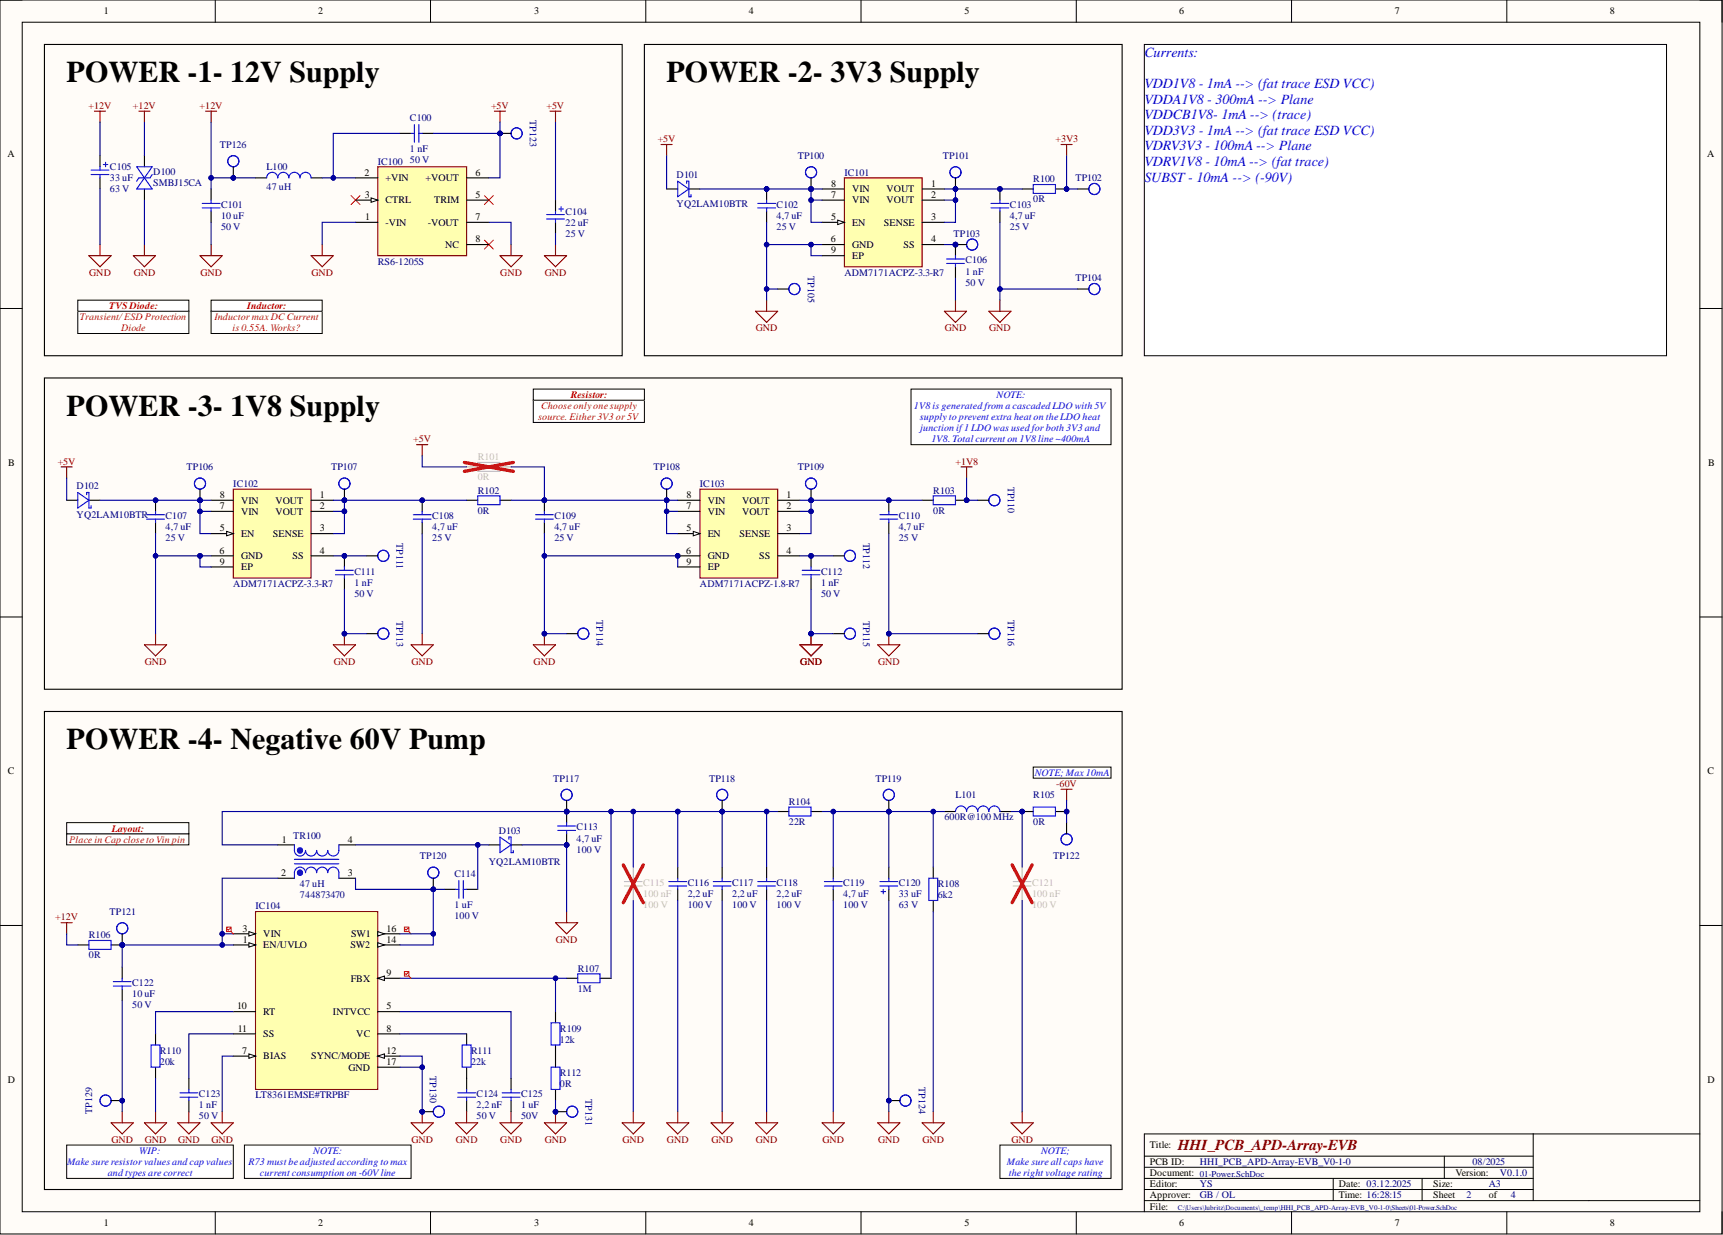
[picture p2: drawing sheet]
<svg xmlns="http://www.w3.org/2000/svg" width="393mm" height="282mm" viewBox="0 0 393 282" stroke-linecap="round" stroke-linejoin="round" font-family="sans-serif">
<defs><g id="words">
<g font-size="6.9">
<text x="15.2" y="18.8">POWER -1- 12V Supply</text>
<text x="152.2" y="18.8">POWER -2- 3V3 Supply</text>
<text x="15.2" y="94.9">POWER -3- 1V8 Supply</text>
<text x="15.2" y="171">POWER -4- Negative 60V Pump</text>
</g>
<text font-size="3.5" fill="#800000" x="268.9" y="262.5">HHI_PCB_APD-Array-EVB</text>
<g font-size="3.2" fill="#00f">
<text x="261.2" y="13">Currents:</text>
<text x="261.2" y="20.1">VDD1V8 - 1mA--&gt; (fat trace ESD VCC)</text>
<text x="261.2" y="23.7">VDDA1V8 - 300mA--&gt; Plane</text>
<text x="261.2" y="27.2">VDDCB1V8- 1mA--&gt; (trace)</text>
<text x="261.2" y="30.8">VDD3V3 - 1mA--&gt; (fat trace ESD VCC)</text>
<text x="261.2" y="34.3">VDRV3V3 - 100mA--&gt; Plane</text>
<text x="261.2" y="37.9">VDRV1V8 - 10mA--&gt; (fat trace)</text>
<text x="261.2" y="41.4">SUBST - 10mA --&gt; (-90V)</text>
</g>
<g font-size="2.3">
<text x="23.7" y="3.3">1</text>
<text x="72.6" y="3.3">2</text>
<text x="121.9" y="3.3">3</text>
<text x="171" y="3.3">4</text>
<text x="220.2" y="3.3">5</text>
<text x="269.2" y="3.3">6</text>
<text x="318.4" y="3.3">7</text>
<text x="367.5" y="3.3">8</text>
<text x="1.7" y="35.9">A</text>
<text x="389.8" y="35.9">A</text>
<text x="83.2" y="40.1">2</text>
<text x="88" y="41.4">+VIN</text>
<text x="97.1" y="41.4">+VOUT</text>
<text x="108.6" y="40.1">6</text>
<text x="83.3" y="45.2">3</text>
<text x="88" y="46.4">CTRL</text>
<text x="99.1" y="46.4">TRIM</text>
<text x="108.6" y="45.2">5</text>
<text x="189.7" y="45.2">7</text>
<text x="189.7" y="42.6">8</text>
<text x="194.5" y="46.4">VIN</text>
<text x="194.5" y="43.9">VIN</text>
<text x="202.4" y="43.9">VOUT</text>
<text x="202.4" y="46.4">VOUT</text>
<text x="212.5" y="42.6">1</text>
<text x="212.5" y="45.2">2</text>
<text x="83.4" y="50.2">1</text>
<text x="88" y="51.5">-VIN</text>
<text x="97.6" y="51.5">-VOUT</text>
<text x="108.6" y="50.2">7</text>
<text x="189.7" y="50.2">5</text>
<text x="194.5" y="51.5">EN</text>
<text x="201.8" y="51.5">SENSE</text>
<text x="212.5" y="50.2">3</text>
<text x="101.6" y="56.6">NC</text>
<text x="108.6" y="55.3">8</text>
<text x="189.6" y="55.3">6</text>
<text x="189.7" y="57.8">9</text>
<text x="194.5" y="56.6">GND</text>
<text x="194.5" y="59.1">EP</text>
<text x="206.3" y="56.6">SS</text>
<text x="212.5" y="55.3">4</text>
<text x="1.9" y="106.4">B</text>
<text x="389.9" y="106.4">B</text>
<text x="50.2" y="113.7">8</text>
<text x="73" y="113.7">1</text>
<text x="156.7" y="113.7">8</text>
<text x="179.6" y="113.7">1</text>
<text x="50.2" y="116.2">7</text>
<text x="55" y="117.5">VIN</text>
<text x="55" y="114.9">VIN</text>
<text x="62.9" y="114.9">VOUT</text>
<text x="62.9" y="117.5">VOUT</text>
<text x="73" y="116.2">2</text>
<text x="156.7" y="116.2">7</text>
<text x="161.6" y="117.5">VIN</text>
<text x="161.6" y="114.9">VIN</text>
<text x="169.4" y="114.9">VOUT</text>
<text x="169.4" y="117.5">VOUT</text>
<text x="179.6" y="116.2">2</text>
<text x="50.2" y="121.3">5</text>
<text x="55" y="122.5">EN</text>
<text x="62.3" y="122.5">SENSE</text>
<text x="73" y="121.3">3</text>
<text x="156.7" y="121.3">5</text>
<text x="161.6" y="122.5">EN</text>
<text x="168.8" y="122.5">SENSE</text>
<text x="179.6" y="121.3">3</text>
<text x="50.1" y="126.4">6</text>
<text x="50.2" y="128.9">9</text>
<text x="55" y="127.6">GND</text>
<text x="55" y="130.2">EP</text>
<text x="66.8" y="127.6">SS</text>
<text x="73" y="126.4">4</text>
<text x="156.7" y="126.4">6</text>
<text x="156.7" y="128.9">9</text>
<text x="161.6" y="127.6">GND</text>
<text x="161.6" y="130.2">EP</text>
<text x="173.3" y="127.6">SS</text>
<text x="179.6" y="126.4">4</text>
<text x="1.8" y="176.8">C</text>
<text x="389.8" y="176.8">C</text>
<text x="64.3" y="192.3">1</text>
<text x="79.4" y="192.3">4</text>
<text x="64.2" y="199.9">2</text>
<text x="79.4" y="199.9">3</text>
<text x="55.4" y="212.6">3</text>
<text x="55.5" y="215.2">1</text>
<text x="60.1" y="213.9">VIN</text>
<text x="80.1" y="213.9">SW1</text>
<text x="88.3" y="212.6">16</text>
<text x="88.3" y="215.2">14</text>
<text x="60.1" y="216.4">EN/UVLO</text>
<text x="80" y="216.4">SW2</text>
<text x="80.1" y="224">FBX</text>
<text x="88.3" y="222.8">9</text>
<text x="54.1" y="230.4">10</text>
<text x="60.1" y="231.7">RT</text>
<text x="76" y="231.7">INTVCC</text>
<text x="88.3" y="230.4">5</text>
<text x="54.3" y="235.5">11</text>
<text x="60.1" y="236.7">SS</text>
<text x="81.3" y="236.7">VC</text>
<text x="88.3" y="235.5">8</text>
<text x="55.3" y="240.5">7</text>
<text x="60.1" y="241.8">BIAS</text>
<text x="71" y="241.8">SYNC/MODE</text>
<text x="79.6" y="244.3">GND</text>
<text x="88.3" y="240.5">12</text>
<text x="88.3" y="243.1">17</text>
<text x="1.8" y="247.2">D</text>
<text x="389.8" y="247.2">D</text>
<text x="262.5" y="262.1">Title:</text>
<text x="262.5" y="268.4">Document:</text>
<text x="262.5" y="265.9">PCB ID:</text>
<text x="332.3" y="268.4">Version:</text>
<text x="262.5" y="271">Editor:</text>
<text x="262.5" y="273.5">Approver:</text>
<text x="305.6" y="271">Date: 03.12.2025</text>
<text x="305.6" y="273.5">Time: 16:28:15</text>
<text x="327.2" y="271">Size:</text>
<text x="327.2" y="273.5">Sheet</text>
<text x="339.9" y="273.5">of</text>
<text x="23.7" y="279.9">1</text>
<text x="72.6" y="279.9">2</text>
<text x="121.9" y="279.9">3</text>
<text x="171" y="279.9">4</text>
<text x="220.2" y="279.9">5</text>
<text x="262.5" y="276.1">File:</text>
<text x="269.2" y="279.9">6</text>
<text x="318.4" y="279.9">7</text>
<text x="367.5" y="279.9">8</text>
</g>
<g font-size="2.3" fill="#800000">
<text x="20.2" y="24.9">+12V</text>
<text x="30.4" y="24.9">+12V</text>
<text x="45.6" y="24.9">+12V</text>
<text x="112.1" y="24.9">+5V</text>
<text x="124.8" y="24.9">+5V</text>
<text x="150.2" y="32.5">+5V</text>
<text x="241" y="32.5">+3V3</text>
<text x="20.4" y="62.9">GND</text>
<text x="30.5" y="62.9">GND</text>
<text x="45.7" y="62.9">GND</text>
<text x="71.1" y="62.9">GND</text>
<text x="114.2" y="62.9">GND</text>
<text x="124.4" y="62.9">GND</text>
<text x="172.6" y="75.6">GND</text>
<text x="215.7" y="75.6">GND</text>
<text x="225.8" y="75.6">GND</text>
<text x="94.4" y="101">+5V</text>
<text x="13.2" y="106.1">+5V</text>
<text x="218.1" y="106.1">+1V8</text>
<text x="33.1" y="151.7">GND</text>
<text x="76.2" y="151.7">GND</text>
<text x="93.9" y="151.7">GND</text>
<text x="121.8" y="151.7">GND</text>
<text x="182.7" y="151.7">GND</text>
<text x="200.5" y="151.7">GND</text>
<text x="241.1" y="179.6">-60V</text>
<text x="12.6" y="210.1">+12V</text>
<text x="126.9" y="215.2">GND</text>
<text x="25.4" y="260.8">GND</text>
<text x="33.1" y="260.8">GND</text>
<text x="40.7" y="260.8">GND</text>
<text x="48.3" y="260.8">GND</text>
<text x="93.9" y="260.8">GND</text>
<text x="104.1" y="260.8">GND</text>
<text x="114.2" y="260.8">GND</text>
<text x="124.4" y="260.8">GND</text>
<text x="142.1" y="260.8">GND</text>
<text x="152.3" y="260.8">GND</text>
<text x="162.4" y="260.8">GND</text>
<text x="172.6" y="260.8">GND</text>
<text x="187.8" y="260.8">GND</text>
<text x="200.5" y="260.8">GND</text>
<text x="210.6" y="260.8">GND</text>
<text x="230.9" y="260.8">GND</text>
</g>
<g font-size="2.3" fill="#000080">
<text x="93.6" y="27.7">C100</text>
<text x="121" y="27.5" transform="rotate(90 121 27.5)">TP123</text>
<text x="50.2" y="33.7">TP126</text>
<text x="93.6" y="34.8">1 nF</text>
<text x="25.1" y="38.8">C105</text>
<text x="25.1" y="41.4">33 uF</text>
<text x="35" y="39.8">D100</text>
<text x="60.9" y="38.8">L100</text>
<text x="86.2" y="37.6">IC100</text>
<text x="93.6" y="37.3">50 V</text>
<text x="154.5" y="40.6">D101</text>
<text x="182.1" y="36.3">TP100</text>
<text x="192.8" y="40.1">IC101</text>
<text x="215.3" y="36.3">TP101</text>
<text x="235.9" y="41.6">R100</text>
<text x="245.5" y="41.4">TP102</text>
<text x="25.1" y="43.9">63 V</text>
<text x="35" y="42.4">SMBJ15CA</text>
<text x="50.5" y="47.4">C101</text>
<text x="60.9" y="43.4">47 uH</text>
<text x="154.5" y="47.2">YQ2LAM10BTR</text>
<text x="177.3" y="47.4">C102</text>
<text x="230.6" y="47.4">C103</text>
<text x="235.9" y="46.2">0R</text>
<text x="50.5" y="52.5">50 V</text>
<text x="50.5" y="50">10 uF</text>
<text x="129.1" y="49">C104</text>
<text x="129.1" y="51.5">22 uF</text>
<text x="177.3" y="52.5">25 V</text>
<text x="177.3" y="50">4,7 uF</text>
<text x="230.6" y="52.5">25 V</text>
<text x="230.6" y="50">4,7 uF</text>
<text x="129.1" y="54">25 V</text>
<text x="217.7" y="54">TP103</text>
<text x="86.2" y="60.4">RS6-1205S</text>
<text x="184.4" y="63" transform="rotate(90 184.4 63)">TP105</text>
<text x="192.8" y="62.9">ADM7171ACPZ-3.3-R7</text>
<text x="220.4" y="65.2">50 V</text>
<text x="220.4" y="60.1">C106</text>
<text x="220.4" y="62.7">1 nF</text>
<text x="245.5" y="64.2">TP104</text>
<text x="42.6" y="107.3">TP106</text>
<text x="75.6" y="107.3">TP107</text>
<text x="149.2" y="107.3">TP108</text>
<text x="182.1" y="107.3">TP109</text>
<text x="17.5" y="111.6">D102</text>
<text x="53.3" y="111.1">IC102</text>
<text x="109.1" y="112.7">R102</text>
<text x="159.8" y="111.1">IC103</text>
<text x="213.1" y="112.7">R103</text>
<text x="230" y="111.1" transform="rotate(90 230 111.1)">TP110</text>
<text x="17.5" y="118.2">YQ2LAM10BTR</text>
<text x="37.8" y="118.5">C107</text>
<text x="98.7" y="118.5">C108</text>
<text x="109.1" y="117.2">0R</text>
<text x="126.6" y="118.5">C109</text>
<text x="205.2" y="118.5">C110</text>
<text x="213.1" y="117.2">0R</text>
<text x="37.8" y="123.6">25 V</text>
<text x="37.8" y="121">4,7 uF</text>
<text x="90.5" y="124" transform="rotate(90 90.5 124)">TP111</text>
<text x="98.7" y="123.6">25 V</text>
<text x="98.7" y="121">4,7 uF</text>
<text x="126.6" y="123.6">25 V</text>
<text x="126.6" y="121">4,7 uF</text>
<text x="197.1" y="123.8" transform="rotate(90 197.1 123.8)">TP112</text>
<text x="205.2" y="123.6">25 V</text>
<text x="205.2" y="121">4,7 uF</text>
<text x="80.9" y="131.2">C111</text>
<text x="187.4" y="131.2">C112</text>
<text x="53.3" y="134">ADM7171ACPZ-3.3-R7</text>
<text x="80.9" y="136.3">50 V</text>
<text x="80.9" y="133.7">1 nF</text>
<text x="159.8" y="134">ADM7171ACPZ-1.8-R7</text>
<text x="187.4" y="136.3">50 V</text>
<text x="187.4" y="133.7">1 nF</text>
<text x="90.5" y="141.7" transform="rotate(90 90.5 141.7)">TP113</text>
<text x="136.2" y="141.6" transform="rotate(90 136.2 141.6)">TP114</text>
<text x="197.1" y="141.7" transform="rotate(90 197.1 141.7)">TP115</text>
<text x="230" y="141.6" transform="rotate(90 230 141.6)">TP116</text>
<text x="126.3" y="178.4">TP117</text>
<text x="161.9" y="178.4">TP118</text>
<text x="199.9" y="178.4">TP119</text>
<text x="180.1" y="183.7">R104</text>
<text x="218.1" y="182.2">L101</text>
<text x="235.9" y="182.2">R105</text>
<text x="67" y="191.6">TR100</text>
<text x="113.9" y="190.3">D103</text>
<text x="131.6" y="189.5">C113</text>
<text x="180.1" y="188.3">22R</text>
<text x="215.6" y="187.2">600R@100 MHz</text>
<text x="235.9" y="188.3">0R</text>
<text x="95.9" y="196.1">TP120</text>
<text x="111.6" y="197.4">YQ2LAM10BTR</text>
<text x="131.6" y="194.6">100 V</text>
<text x="131.6" y="192.1">4,7 uF</text>
<text x="240.4" y="196.1">TP122</text>
<text x="68.5" y="202.5">47 uH</text>
<text x="103.7" y="200.2">C114</text>
<text x="157" y="202.2">C116</text>
<text x="167.1" y="202.2">C117</text>
<text x="177.3" y="202.2">C118</text>
<text x="192.5" y="202.2">C119</text>
<text x="205.2" y="202.2">C120</text>
<text x="214.1" y="202.5">R108</text>
<text x="25" y="208.8">TP121</text>
<text x="58.3" y="207.5">IC104</text>
<text x="68.5" y="205">744873470</text>
<text x="103.7" y="209.8">100 V</text>
<text x="103.7" y="207.3">1 uF</text>
<text x="157" y="207.3">100 V</text>
<text x="157" y="204.8">2,2 uF</text>
<text x="167.1" y="207.3">100 V</text>
<text x="167.1" y="204.8">2,2 uF</text>
<text x="177.3" y="207.3">100 V</text>
<text x="177.3" y="204.8">2,2 uF</text>
<text x="192.5" y="207.3">100 V</text>
<text x="192.5" y="204.8">4,7 uF</text>
<text x="205.2" y="207.3">63 V</text>
<text x="205.2" y="204.8">33 uF</text>
<text x="214.1" y="205">6k2</text>
<text x="20.3" y="214.1">R106</text>
<text x="20.3" y="218.7">0R</text>
<text x="131.9" y="221.8">R107</text>
<text x="30.2" y="225.1">C122</text>
<text x="30.2" y="227.6">10 uF</text>
<text x="131.9" y="226.3">1M</text>
<text x="30.2" y="230.1">50 V</text>
<text x="127.8" y="235.5">R109</text>
<text x="127.8" y="238">12k</text>
<text x="36.5" y="240.5">R110</text>
<text x="36.5" y="243.1">20k</text>
<text x="98.2" y="245.6" transform="rotate(90 98.2 245.6)">TP130</text>
<text x="107.5" y="240.5">R111</text>
<text x="107.5" y="243.1">22k</text>
<text x="127.8" y="245.6">R112</text>
<text x="45.4" y="250.4">C123</text>
<text x="58.3" y="250.7">LT8361EMSE#TRPBF</text>
<text x="108.8" y="250.4">C124</text>
<text x="119" y="250.4">C125</text>
<text x="127.8" y="248.1">0R</text>
<text x="133.7" y="250.9" transform="rotate(90 133.7 250.9)">TP131</text>
<text x="209.8" y="248.1" transform="rotate(90 209.8 248.1)">TP124</text>
<text x="21.1" y="254.2" transform="rotate(-90 21.1 254.2)">TP129</text>
<text x="45.4" y="255.5">50 V</text>
<text x="45.4" y="253">1 nF</text>
<text x="108.8" y="255.5">50 V</text>
<text x="108.8" y="253">2,2 nF</text>
<text x="119" y="255.5">50V</text>
<text x="119" y="253">1 uF</text>
<text x="273.9" y="265.9">HHI_PCB_APD-Array-EVB_V0-1-0</text>
<text x="336.2" y="265.9">08/2025</text>
<text x="342.4" y="268.4">V0.1.0</text>
<text x="273.9" y="271">YS</text>
<text x="273.9" y="273.5">GB / OL</text>
<text x="334.8" y="273.5">2</text>
<text x="339.9" y="271">A3</text>
<text x="344.9" y="273.5">4</text>
</g>
<g font-size="2.3" fill="#f00">
<text x="24.9" y="70.5">TVS Diode:</text>
<text x="56.4" y="70.5">Inductor:</text>
<text x="18.3" y="73.1">Transient/ESD Protection</text>
<text x="27.6" y="75.6">Diode</text>
<text x="49" y="73.1">Inductor maxDCCurrent</text>
<text x="53.1" y="75.6">is 0.55A. Works?</text>
<text x="122.8" y="95.9">source. Either 3V3 or 5V</text>
<text x="123.5" y="93.4">Choose onlyone supply</text>
<text x="130.3" y="90.8">Resistor:</text>
<text x="25.5" y="189.8">Layout:</text>
<text x="15.8" y="192.3">Place in Capclose to Vin pin</text>
</g>
<g font-size="2.3" fill="#00f">
<text x="208.7" y="93.4">1V8 is generatedfrom a cascadedLDO with 5V</text>
<text x="210" y="95.9">supplyto prevent extra heat on the LDO heat</text>
<text x="227.5" y="90.8">NOTE:</text>
<text x="210.1" y="98.4">junction if1 LDO was usedfor both 3V3 and</text>
<text x="212.6" y="101">1V8. Total current on 1V8 line ~400mA</text>
<text x="236.2" y="177.1">NOTE; Max10mA</text>
<text x="31.8" y="263.4">WIP:</text>
<text x="71.5" y="263.4">NOTE:</text>
<text x="237.7" y="263.4">NOTE;</text>
<text x="15.3" y="265.9">Make sure resistor values and capvalues</text>
<text x="24.6" y="268.4">and types are correct</text>
<text x="56.7" y="265.9">R73 must be adjustedaccording to max</text>
<text x="59.4" y="268.4">current consumption on -60Vline</text>
<text x="229.9" y="265.9">Make sure all caps have</text>
<text x="230.3" y="268.4">the right voltage rating</text>
<text x="17.8" y="271">Tolerances, Captechnology, maxV</text>
</g>
<g font-size="2.3" fill="#bfbebc">
<text x="109.1" y="105">R101</text>
<text x="109.1" y="109.6">0R</text>
<text x="146.9" y="202.2">C115</text>
<text x="235.6" y="202.2">C121</text>
<text x="146.9" y="207.3">100 V</text>
<text x="146.9" y="204.8">100 nF</text>
<text x="235.6" y="207.3">100 V</text>
<text x="235.6" y="204.8">100 nF</text>
</g>
<text font-size="2" fill="#000080" x="273.9" y="268.5">01-Power.SchDoc</text>
<text font-size="1.6" fill="#000080" x="268.9" y="276.2">C:\Users\lubritz\Documents\_temp\HHI_PCB_APD-Array-EVB_V0-1-0\Sheets\01-Power.SchDoc</text>
</g></defs>
<path d="M0 0h393.1v281.6h-393.1z" fill-rule="evenodd" fill="#fffcf8"/>
<path d="M0 0h393.1v281.6h-393.1z" fill="none" stroke="#000" stroke-width=".23"/>
<path d="M5.1 5.1h383v271.5h-383z" fill-rule="evenodd" fill="#fffcf8"/>
<g fill="none" stroke="#000" stroke-width=".23">
<path d="M0 0h5.1M49.1 0v5.1M98.3 0v5.1M147.4 0v5.1M196.6 0v5.1M245.7 0v5.1M294.9 0v5.1M344 0v5.1M388.1 0h5v5.1M5.1 5.1h383v271.5h-383zM0 70.4h5.1M388.1 70.4h5"/>
<path d="M0 140.8h5.1M388.1 140.8h5M0 211.2h5.1M388.1 211.2h5M350 258.8v15.2M388.1 258.8h-126.9v17.8M49.1 276.6v5M98.3 276.6v5M147.4 276.6v5M196.6 276.6v5M245.7 276.6v5M261.2 266.4h88.8"/>
<path d="M261.2 274h126.9M261.2 271.5h88.8M261.2 268.9h88.8M261.2 263.9h88.8M294.9 276.6v5M304.4 268.9v5.1M324.7 268.9v5.1M329.7 263.9v5M344 276.6v5M393.1 276.6v5"/>
</g>
<path d="M10.1 10.1h131.9v71.1h-131.9zM10.1 86.3h246.1v71h-246.1z" fill="none" stroke="#000" stroke-width=".25"/>
<path d="M55.8 261.3h38v7.6h-38z" fill-rule="evenodd" fill="#fff"/>
<path d="M55.8 261.3h38v7.6h-38z" fill="none" stroke="#000" stroke-width=".23"/>
<path d="M182.6 147.2h5.1l-2.5 2.5zM185.2 144.6v2.6" fill="none" stroke="#800000" stroke-width=".25"/>
<circle cx="185.2" cy="144.6" r=".51" fill="#000080"/>
<circle cx="185.2" cy="144.6" r=".51" fill="none" stroke="#000080" stroke-width=".23"/>
<circle cx="185.2" cy="126.9" r=".51" fill="#000080"/>
<circle cx="185.2" cy="126.9" r=".51" fill="none" stroke="#000080" stroke-width=".23"/>
<path d="M185.2 126.9v2.5M185.2 131.9v2.6" fill="none" stroke="#000" stroke-width=".25"/>
<circle cx="185.2" cy="126.9" r=".51" fill="#000080"/>
<circle cx="185.2" cy="126.9" r=".51" fill="none" stroke="#000080" stroke-width=".23"/>
<path d="M183.1 130.2h4.1M183.1 131.2h4.1M185.2 129.4v.8M185.2 131.2v.7" fill="none" stroke="#00f" stroke-width=".25"/>
<path d="M172.5 71h5l-2.5 2.6zM175 68.5v2.5M215.6 71h5.1l-2.6 2.6zM218.1 68.5v2.5M219.4 106.6h2.5M220.7 106.6v2.5" fill="none" stroke="#800000" stroke-width=".25"/>
<circle cx="218.1" cy="55.8" r=".51" fill="#000080"/>
<circle cx="218.1" cy="55.8" r=".51" fill="none" stroke="#000080" stroke-width=".23"/>
<path d="M218.1 55.8v2.6M218.1 60.9v2.5" fill="none" stroke="#000" stroke-width=".25"/>
<circle cx="218.1" cy="55.8" r=".51" fill="#000080"/>
<circle cx="218.1" cy="55.8" r=".51" fill="none" stroke="#000080" stroke-width=".23"/>
<path d="M216.1 59.1h4.1M218.1 58.4v.7M216.1 60.1h4.1M218.1 60.1v.8" fill="none" stroke="#00f" stroke-width=".25"/>
<path d="M150.9 33h2.5M152.2 33v2.5M242.2 33h2.6M243.5 33v2.5" fill="none" stroke="#800000" stroke-width=".25"/>
<circle cx="175" cy="43.1" r=".51" fill="#000080"/>
<circle cx="175" cy="43.1" r=".51" fill="none" stroke="#000080" stroke-width=".23"/>
<path d="M175 43.1v2.6M175 48.2v2.5" fill="none" stroke="#000" stroke-width=".25"/>
<circle cx="175" cy="43.1" r=".51" fill="#000080"/>
<circle cx="175" cy="43.1" r=".51" fill="none" stroke="#000080" stroke-width=".23"/>
<path d="M173 46.4h4M173 47.4h4M175 45.7v.7M175 47.4v.8" fill="none" stroke="#00f" stroke-width=".25"/>
<path d="M13.9 106.6h2.6M15.2 106.6v2.5" fill="none" stroke="#800000" stroke-width=".25"/>
<circle cx="35.5" cy="114.2" r=".51" fill="#000080"/>
<circle cx="35.5" cy="114.2" r=".51" fill="none" stroke="#000080" stroke-width=".23"/>
<path d="M35.5 114.2v2.5M35.5 119.3v2.5" fill="none" stroke="#000" stroke-width=".25"/>
<circle cx="35.5" cy="114.2" r=".51" fill="#000080"/>
<circle cx="35.5" cy="114.2" r=".51" fill="none" stroke="#000080" stroke-width=".23"/>
<path d="M33.5 117.5h4M33.5 118.5h4M35.5 116.7v.8M35.5 118.5v.8" fill="none" stroke="#00f" stroke-width=".25"/>
<path d="M53.3 111.6h17.7v20.3h-17.7z" fill-rule="evenodd" fill="#ffffb0"/>
<path d="M53.3 111.6h17.7v20.3h-17.7z" fill="none" stroke="#800000" stroke-width=".25"/>
<path d="M71 114.2h5.1M71 116.7h5.1M48.2 121.8h5.1M71 121.8h5.1M71 126.9h5.1" fill="none" stroke="#000" stroke-width=".25"/>
<path d="M51.7 121.3l1.6 .5-1.6 .5z" fill="#f8fcff"/>
<path d="M51.7 121.3l1.6 .5-1.6 .5z" fill="none" stroke="#000" stroke-width=".23"/>
<path d="M48.2 116.7h5.1M48.2 114.2h5.1M48.2 126.9h5.1M48.2 129.4h5.1" fill="none" stroke="#000" stroke-width=".25"/>
<circle cx="154.7" cy="126.9" r=".51" fill="#000080"/>
<circle cx="154.7" cy="126.9" r=".51" fill="none" stroke="#000080" stroke-width=".23"/>
<path d="M159.8 111.6h17.7v20.3h-17.7z" fill-rule="evenodd" fill="#ffffb0"/>
<path d="M159.8 111.6h17.7v20.3h-17.7z" fill="none" stroke="#800000" stroke-width=".25"/>
<path d="M177.5 114.2h5.1M177.5 116.7h5.1M154.7 121.8h5.1M177.5 121.8h5.1M177.5 126.9h5.1" fill="none" stroke="#000" stroke-width=".25"/>
<path d="M158.3 121.3l1.5 .5-1.5 .5z" fill="#f8fcff"/>
<path d="M158.3 121.3l1.5 .5-1.5 .5z" fill="none" stroke="#000" stroke-width=".23"/>
<path d="M154.7 126.9h5.1" fill="none" stroke="#000" stroke-width=".25"/>
<circle cx="154.7" cy="126.9" r=".51" fill="#000080"/>
<circle cx="154.7" cy="126.9" r=".51" fill="none" stroke="#000080" stroke-width=".23"/>
<path d="M154.7 116.7h5.1M154.7 114.2h5.1M154.7 129.4h5.1" fill="none" stroke="#000" stroke-width=".25"/>
<path d="M121.7 147.2h5.1l-2.5 2.5zM124.3 144.6v2.6" fill="none" stroke="#800000" stroke-width=".25"/>
<circle cx="124.3" cy="144.6" r=".51" fill="#000080"/>
<circle cx="124.3" cy="144.6" r=".51" fill="none" stroke="#000080" stroke-width=".23"/>
<circle cx="124.3" cy="114.2" r=".51" fill="#000080"/>
<circle cx="124.3" cy="114.2" r=".51" fill="none" stroke="#000080" stroke-width=".23"/>
<path d="M124.3 114.2v2.5M124.3 119.3v2.5" fill="none" stroke="#000" stroke-width=".25"/>
<circle cx="124.3" cy="114.2" r=".51" fill="#000080"/>
<circle cx="124.3" cy="114.2" r=".51" fill="none" stroke="#000080" stroke-width=".23"/>
<path d="M109.1 113.2h5v2h-5zM122.3 117.5h4M122.3 118.5h4M124.3 116.7v.8M124.3 118.5v.8" fill="none" stroke="#00f" stroke-width=".25"/>
<path d="M106.5 114.2h2.6M114.1 114.2h2.6" fill="none" stroke="#000" stroke-width=".25"/>
<path d="M76.1 147.2h5.1l-2.6 2.5zM78.6 144.6v2.6" fill="none" stroke="#800000" stroke-width=".25"/>
<circle cx="78.6" cy="144.6" r=".51" fill="#000080"/>
<circle cx="78.6" cy="144.6" r=".51" fill="none" stroke="#000080" stroke-width=".23"/>
<circle cx="78.6" cy="126.9" r=".51" fill="#000080"/>
<circle cx="78.6" cy="126.9" r=".51" fill="none" stroke="#000080" stroke-width=".23"/>
<path d="M78.6 126.9v2.5M78.6 131.9v2.6" fill="none" stroke="#000" stroke-width=".25"/>
<circle cx="78.6" cy="126.9" r=".51" fill="#000080"/>
<circle cx="78.6" cy="126.9" r=".51" fill="none" stroke="#000080" stroke-width=".23"/>
<path d="M76.6 130.2h4.1M76.6 131.2h4.1M78.6 129.4v.8M78.6 131.2v.7" fill="none" stroke="#00f" stroke-width=".25"/>
<circle cx="78.6" cy="114.2" r=".51" fill="#000080"/>
<circle cx="78.6" cy="114.2" r=".51" fill="none" stroke="#000080" stroke-width=".23"/>
<circle cx="78.6" cy="110.4" r="1.27" fill="none" stroke="#00f" stroke-width=".25"/>
<path d="M78.6 111.6v2.6" fill="none" stroke="#000" stroke-width=".25"/>
<circle cx="78.6" cy="114.2" r=".51" fill="#000080"/>
<circle cx="78.6" cy="114.2" r=".51" fill="none" stroke="#000080" stroke-width=".23"/>
<circle cx="45.7" cy="114.2" r=".51" fill="#000080"/>
<circle cx="45.7" cy="114.2" r=".51" fill="none" stroke="#000080" stroke-width=".23"/>
<circle cx="45.7" cy="110.4" r="1.27" fill="none" stroke="#00f" stroke-width=".25"/>
<path d="M45.7 111.6v2.6" fill="none" stroke="#000" stroke-width=".25"/>
<circle cx="45.7" cy="114.2" r=".51" fill="#000080"/>
<circle cx="45.7" cy="114.2" r=".51" fill="none" stroke="#000080" stroke-width=".23"/>
<circle cx="185.2" cy="43.1" r=".51" fill="#000080"/>
<circle cx="185.2" cy="43.1" r=".51" fill="none" stroke="#000080" stroke-width=".23"/>
<circle cx="185.2" cy="39.3" r="1.27" fill="none" stroke="#00f" stroke-width=".25"/>
<path d="M185.2 40.6v2.5" fill="none" stroke="#000" stroke-width=".25"/>
<circle cx="185.2" cy="43.1" r=".51" fill="#000080"/>
<circle cx="185.2" cy="43.1" r=".51" fill="none" stroke="#000080" stroke-width=".23"/>
<path d="M192.8 40.6h17.7v20.3h-17.7z" fill-rule="evenodd" fill="#ffffb0"/>
<path d="M192.8 40.6h17.7v20.3h-17.7z" fill="none" stroke="#800000" stroke-width=".25"/>
<path d="M187.7 50.7h5.1M210.5 43.1h5.1M210.5 45.7h5.1M210.5 50.7h5.1M210.5 55.8h5.1" fill="none" stroke="#000" stroke-width=".25"/>
<path d="M191.2 50.2l1.6 .5-1.6 .6z" fill="#f8fcff"/>
<path d="M191.2 50.2l1.6 .5-1.6 .6z" fill="none" stroke="#000" stroke-width=".23"/>
<path d="M187.7 55.8h5.1M187.7 45.7h5.1M187.7 43.1h5.1M187.7 58.4h5.1M246 43.1h2.6M223.2 114.2h2.5" fill="none" stroke="#000" stroke-width=".25"/>
<g fill="none" stroke="#00f" stroke-width=".25">
<circle cx="249.8" cy="43.1" r="1.27"/>
<circle cx="227" cy="114.2" r="1.27"/>
</g>
<path d="M261.2 10.1h119.3v71.1h-119.3z" fill-rule="evenodd" fill="#fff"/>
<path d="M261.2 10.1h119.3v71.1h-119.3z" fill="none" stroke="#000" stroke-width=".23"/>
<circle cx="185.2" cy="114.2" r=".51" fill="#000080"/>
<circle cx="185.2" cy="114.2" r=".51" fill="none" stroke="#000080" stroke-width=".23"/>
<circle cx="185.2" cy="110.4" r="1.27" fill="none" stroke="#00f" stroke-width=".25"/>
<path d="M185.2 111.6v2.6" fill="none" stroke="#000" stroke-width=".25"/>
<circle cx="185.2" cy="114.2" r=".51" fill="#000080"/>
<circle cx="185.2" cy="114.2" r=".51" fill="none" stroke="#000080" stroke-width=".23"/>
<circle cx="152.2" cy="114.2" r=".51" fill="#000080"/>
<circle cx="152.2" cy="114.2" r=".51" fill="none" stroke="#000080" stroke-width=".23"/>
<circle cx="152.2" cy="110.4" r="1.27" fill="none" stroke="#00f" stroke-width=".25"/>
<path d="M152.2 111.6v2.6" fill="none" stroke="#000" stroke-width=".25"/>
<circle cx="152.2" cy="114.2" r=".51" fill="#000080"/>
<circle cx="152.2" cy="114.2" r=".51" fill="none" stroke="#000080" stroke-width=".23"/>
<circle cx="218.1" cy="55.8" r=".51" fill="#000080"/>
<circle cx="218.1" cy="55.8" r=".51" fill="none" stroke="#000080" stroke-width=".23"/>
<circle cx="221.9" cy="55.8" r="1.27" fill="none" stroke="#00f" stroke-width=".25"/>
<path d="M218.1 55.8h2.6" fill="none" stroke="#000" stroke-width=".25"/>
<circle cx="218.1" cy="55.8" r=".51" fill="#000080"/>
<circle cx="218.1" cy="55.8" r=".51" fill="none" stroke="#000080" stroke-width=".23"/>
<g fill="none" stroke="#00f" stroke-width=".25">
<path d="M152.7 201.2h4M152.7 202.2h4M154.7 200.4v.8M154.7 202.2v.8"/>
<circle cx="87.5" cy="126.9" r="1.27"/>
<circle cx="194" cy="126.9" r="1.27"/>
</g>
<path d="M83.7 126.9h2.5M190.2 126.9h2.6M10.1 162.4h246.1v109.1h-246.1zM154.7 197.9v2.5M154.7 203v2.5" fill="none" stroke="#000" stroke-width=".25"/>
<path d="M242.2 180.1h2.6M243.5 180.1v2.6M142 256.3h5.1l-2.5 2.5zM144.6 253.7v2.6M152.2 256.3h5.1l-2.6 2.5zM154.7 253.7v2.6M172.5 256.3h5l-2.5 2.5zM175 253.7v2.6M200.4 256.3h5l-2.5 2.5zM202.9 253.7v2.6" fill="none" stroke="#800000" stroke-width=".25"/>
<path d="M15.2 261.3h38.1v7.6h-38.1z" fill-rule="evenodd" fill="#fff"/>
<path d="M15.2 261.3h38.1v7.6h-38.1z" fill="none" stroke="#000" stroke-width=".23"/>
<path d="M106.5 106.6h2.6M109.1 105.5h5v2.1h-5zM114.1 106.6h2.6" fill="none" stroke="#bfbebc" stroke-width=".25"/>
<path d="M106 105.5l11.2 2.1M117.2 105.5l-11.2 2.1" fill="none" stroke="#f00" stroke-width=".76"/>
<path d="M95.1 101.5h2.5M96.4 101.5v2.5" fill="none" stroke="#800000" stroke-width=".25"/>
<circle cx="220.7" cy="114.2" r=".51" fill="#000080"/>
<circle cx="220.7" cy="114.2" r=".51" fill="none" stroke="#000080" stroke-width=".23"/>
<path d="M210.5 114.2h2.6M218.1 114.2h2.6" fill="none" stroke="#000" stroke-width=".25"/>
<circle cx="220.7" cy="114.2" r=".51" fill="#000080"/>
<circle cx="220.7" cy="114.2" r=".51" fill="none" stroke="#000080" stroke-width=".23"/>
<path d="M213.1 113.2h5v2h-5z" fill="none" stroke="#00f" stroke-width=".25"/>
<circle cx="218.1" cy="43.1" r=".51" fill="#000080"/>
<circle cx="218.1" cy="43.1" r=".51" fill="none" stroke="#000080" stroke-width=".23"/>
<circle cx="218.1" cy="39.3" r="1.27" fill="none" stroke="#00f" stroke-width=".25"/>
<path d="M218.1 40.6v2.5" fill="none" stroke="#000" stroke-width=".25"/>
<circle cx="218.1" cy="43.1" r=".51" fill="#000080"/>
<circle cx="218.1" cy="43.1" r=".51" fill="none" stroke="#000080" stroke-width=".23"/>
<circle cx="243.5" cy="43.1" r=".51" fill="#000080"/>
<circle cx="243.5" cy="43.1" r=".51" fill="none" stroke="#000080" stroke-width=".23"/>
<path d="M233.3 43.1h2.6M241 43.1h2.5" fill="none" stroke="#000" stroke-width=".25"/>
<circle cx="243.5" cy="43.1" r=".51" fill="#000080"/>
<circle cx="243.5" cy="43.1" r=".51" fill="none" stroke="#000080" stroke-width=".23"/>
<path d="M235.9 42.1h5.1v2h-5.1z" fill="none" stroke="#00f" stroke-width=".25"/>
<path d="M15.2 190.3h27.9v2.5h-27.9z" fill-rule="evenodd" fill="#fff"/>
<path d="M15.2 190.3h27.9v2.5h-27.9z" fill="none" stroke="#000" stroke-width=".23"/>
<path d="M15.2 187.8h27.9v2.5h-27.9z" fill-rule="evenodd" fill="#fff"/>
<path d="M15.2 187.8h27.9v2.5h-27.9z" fill="none" stroke="#000" stroke-width=".23"/>
<path d="M228.3 261.3h25.3v7.6h-25.3z" fill-rule="evenodd" fill="#fff"/>
<path d="M228.3 261.3h25.3v7.6h-25.3z" fill="none" stroke="#000" stroke-width=".23"/>
<path d="M144.6 197.9v3.3M142.5 201.2h4.1M142.5 202.2h4.1M144.6 202.2v3.3" fill="none" stroke="#bfbebc" stroke-width=".25"/>
<path d="M142.3 197.4l4.6 8.6M146.9 197.4l-4.6 8.6" fill="none" stroke="#f00" stroke-width=".76"/>
<path d="M177.5 66h2.6M83.7 144.6h2.5M129.4 144.6h2.5M190.2 144.6h2.6M164.9 197.9v2.5M202.9 197.9v2.5M164.9 203v2.5M202.9 203v2.5" fill="none" stroke="#000" stroke-width=".25"/>
<g fill="none" stroke="#00f" stroke-width=".25">
<path d="M162.8 202.2h4.1M162.8 201.2h4.1M164.9 200.4v.8M164.9 202.2v.8M200.9 202.2h4M200.9 201.2h4M201.1 203.5h1M201.6 203v1M202.9 200.4v.8M202.9 202.2v.8"/>
<circle cx="181.3" cy="66" r="1.27"/>
<circle cx="181.4" cy="66" r="1.27"/>
<circle cx="87.5" cy="144.6" r="1.27"/>
<circle cx="133.2" cy="144.6" r="1.27"/>
<circle cx="194" cy="144.6" r="1.27"/>
</g>
<path d="M162.3 256.3h5.1l-2.5 2.5zM164.9 253.7v2.6" fill="none" stroke="#800000" stroke-width=".25"/>
<circle cx="233.3" cy="185.2" r=".51" fill="#000080"/>
<circle cx="233.3" cy="185.2" r=".51" fill="none" stroke="#000080" stroke-width=".23"/>
<circle cx="243.5" cy="185.2" r=".51" fill="#000080"/>
<circle cx="243.5" cy="185.2" r=".51" fill="none" stroke="#000080" stroke-width=".23"/>
<path d="M233.3 185.2h2.6" fill="none" stroke="#000" stroke-width=".25"/>
<circle cx="233.3" cy="185.2" r=".51" fill="#000080"/>
<circle cx="233.3" cy="185.2" r=".51" fill="none" stroke="#000080" stroke-width=".23"/>
<path d="M241 185.2h2.5" fill="none" stroke="#000" stroke-width=".25"/>
<circle cx="243.5" cy="185.2" r=".51" fill="#000080"/>
<circle cx="243.5" cy="185.2" r=".51" fill="none" stroke="#000080" stroke-width=".23"/>
<path d="M235.9 184.2h5.1v2h-5.1z" fill="none" stroke="#00f" stroke-width=".25"/>
<circle cx="164.9" cy="185.2" r=".51" fill="#000080"/>
<circle cx="164.9" cy="185.2" r=".51" fill="none" stroke="#000080" stroke-width=".23"/>
<circle cx="164.9" cy="181.4" r="1.27" fill="none" stroke="#00f" stroke-width=".25"/>
<path d="M164.9 182.7v2.5" fill="none" stroke="#000" stroke-width=".25"/>
<circle cx="164.9" cy="185.2" r=".51" fill="#000080"/>
<circle cx="164.9" cy="185.2" r=".51" fill="none" stroke="#000080" stroke-width=".23"/>
<circle cx="202.9" cy="185.2" r=".51" fill="#000080"/>
<circle cx="202.9" cy="185.2" r=".51" fill="none" stroke="#000080" stroke-width=".23"/>
<circle cx="202.9" cy="181.4" r="1.27" fill="none" stroke="#00f" stroke-width=".25"/>
<path d="M202.9 182.7v2.5" fill="none" stroke="#000" stroke-width=".25"/>
<circle cx="202.9" cy="185.2" r=".51" fill="#000080"/>
<circle cx="202.9" cy="185.2" r=".51" fill="none" stroke="#000080" stroke-width=".23"/>
<circle cx="202.9" cy="251.2" r=".51" fill="#000080"/>
<circle cx="202.9" cy="251.2" r=".51" fill="none" stroke="#000080" stroke-width=".23"/>
<circle cx="206.7" cy="251.2" r="1.27" fill="none" stroke="#00f" stroke-width=".25"/>
<path d="M202.9 251.2h2.5" fill="none" stroke="#000" stroke-width=".25"/>
<circle cx="202.9" cy="251.2" r=".51" fill="#000080"/>
<circle cx="202.9" cy="251.2" r=".51" fill="none" stroke="#000080" stroke-width=".23"/>
<circle cx="249.8" cy="66" r="1.27" fill="none" stroke="#00f" stroke-width=".25"/>
<path d="M246 66h2.6" fill="none" stroke="#000" stroke-width=".25"/>
<path d="M225.7 71h5.1l-2.5 2.6zM228.3 68.5v2.5" fill="none" stroke="#800000" stroke-width=".25"/>
<circle cx="228.3" cy="43.1" r=".51" fill="#000080"/>
<circle cx="228.3" cy="43.1" r=".51" fill="none" stroke="#000080" stroke-width=".23"/>
<path d="M228.3 43.1v2.6M228.3 48.2v2.5" fill="none" stroke="#000" stroke-width=".25"/>
<circle cx="228.3" cy="43.1" r=".51" fill="#000080"/>
<circle cx="228.3" cy="43.1" r=".51" fill="none" stroke="#000080" stroke-width=".23"/>
<path d="M226.2 46.4h4.1M226.2 47.4h4.1M228.3 45.7v.7M228.3 47.4v.8" fill="none" stroke="#00f" stroke-width=".25"/>
<circle cx="96.4" cy="114.2" r=".51" fill="#000080"/>
<circle cx="96.4" cy="114.2" r=".51" fill="none" stroke="#000080" stroke-width=".23"/>
<path d="M96.4 114.2v2.5M96.4 119.3v2.5" fill="none" stroke="#000" stroke-width=".25"/>
<circle cx="96.4" cy="114.2" r=".51" fill="#000080"/>
<circle cx="96.4" cy="114.2" r=".51" fill="none" stroke="#000080" stroke-width=".23"/>
<path d="M94.4 117.5h4M94.4 118.5h4M96.4 116.7v.8M96.4 118.5v.8" fill="none" stroke="#00f" stroke-width=".25"/>
<path d="M93.8 147.2h5.1l-2.5 2.5zM96.4 144.6v2.6" fill="none" stroke="#800000" stroke-width=".25"/>
<circle cx="202.9" cy="114.2" r=".51" fill="#000080"/>
<circle cx="202.9" cy="114.2" r=".51" fill="none" stroke="#000080" stroke-width=".23"/>
<path d="M202.9 114.2v2.5M202.9 119.3v2.5" fill="none" stroke="#000" stroke-width=".25"/>
<circle cx="202.9" cy="114.2" r=".51" fill="#000080"/>
<circle cx="202.9" cy="114.2" r=".51" fill="none" stroke="#000080" stroke-width=".23"/>
<path d="M200.9 117.5h4M200.9 118.5h4M202.9 116.7v.8M202.9 118.5v.8" fill="none" stroke="#00f" stroke-width=".25"/>
<path d="M200.4 147.2h5l-2.5 2.5zM202.9 144.6v2.6" fill="none" stroke="#800000" stroke-width=".25"/>
<circle cx="202.9" cy="144.6" r=".51" fill="#000080"/>
<circle cx="202.9" cy="144.6" r=".51" fill="none" stroke="#000080" stroke-width=".23"/>
<g fill="none" stroke="#00f" stroke-width=".25">
<path d="M20.8 38.8h4.1M20.8 39.8h4.1M22.8 38.1v.7M22.8 39.8v.8M23.6 37.6h1M24.1 37v1.1M93.8 30.4h.8M94.6 28.4v4.1M95.6 28.4v4.1M95.6 30.4h.8M46.2 46.4h4M46.2 47.4h4"/>
<path d="M48.2 45.7v.7M48.2 47.4v.8M60.9 40.6a1.27 1.27 0 0 1 1.2-1.3 1.27 1.27 0 0 1 1.3 1.3 1.27 1.27 0 0 1 1.3-1.3 1.27 1.27 0 0 1 1.2 1.3 1.27 1.27 0 0 1 1.3-1.3 1.27 1.27 0 0 1 1.3 1.3 1.27 1.27 0 0 1 1.2-1.3 1.27 1.27 0 0 1 1.3 1.3M124.8 49h4M124.8 50h4M126.8 48.2v.8M126.8 50v.7M127.6 47.7h1M128.1 47.2v1M180.1 184.2h5.1v2h-5.1zM218.1 185.2a1.27 1.27 0 0 1 1.3-1.2 1.27 1.27 0 0 1 1.3 1.2 1.27 1.27 0 0 1 1.2-1.2 1.27 1.27 0 0 1 1.3 1.2 1.27 1.27 0 0 1 1.3-1.2 1.27 1.27 0 0 1 1.2 1.2 1.27 1.27 0 0 1 1.3-1.2 1.27 1.27 0 0 1 1.3 1.2M173 201.2h4"/>
<path d="M173 202.2h4M175 200.4v.8M175 202.2v.8M188.2 201.2h4.1M188.2 202.2h4.1M190.2 200.4v.8M190.2 202.2v.8M212 200.4h2.1v5.1h-2.1z"/>
<circle cx="227" cy="144.6" r="1.27"/>
<circle cx="243.5" cy="191.6" r="1.27"/>
</g>
<g fill="none" stroke="#000" stroke-width=".25">
<path d="M147.1 10.1h109.1v71.1h-109.1zM22.8 35.5v2.6M91.3 30.4h2.5M96.4 30.4h2.5M22.8 40.6v2.5M48.2 43.1v2.6M48.2 48.2v2.5M58.3 40.6h2.6M71 40.6h2.6M126.8 45.7v2.5M126.8 50.7v2.6M223.2 144.6h2.5"/>
<path d="M175 197.9v2.5M177.5 185.2h2.6M185.2 185.2h2.5M190.2 197.9v2.5M213.1 197.9v2.5M215.6 185.2h2.5M228.3 185.2h2.5M243.5 187.8v2.5M175 203v2.5M190.2 203v2.5M213.1 205.5v2.6"/>
</g>
<g fill="none" stroke="#800000" stroke-width=".25">
<path d="M112.9 25.4h2.5M114.1 25.4v2.5M125.5 25.4h2.6M126.8 25.4v2.5M20.3 58.4h5.1l-2.6 2.5zM22.8 55.8v2.6M114.1 58.4h5.1l-2.5 2.5zM116.7 55.8v2.6M124.3 58.4h5.1l-2.6 2.5zM126.8 55.8v2.6M33 147.2h5l-2.5 2.5zM35.5 144.6v2.6"/>
<path d="M187.7 256.3h5.1l-2.6 2.5zM190.2 253.7v2.6M210.5 256.3h5.1l-2.5 2.5zM213.1 253.7v2.6M230.8 256.3h5.1l-2.6 2.5zM233.3 253.7v2.6"/>
</g>
<path d="M233.3 197.9v3.3M231.3 201.2h4.1M231.3 202.2h4.1M233.3 202.2v3.3" fill="none" stroke="#bfbebc" stroke-width=".25"/>
<path d="M231.1 197.4l4.5 8.6M235.6 197.4l-4.5 8.6" fill="none" stroke="#f00" stroke-width=".76"/>
<path d="M80.1 44.7l2.1 2M82.2 44.7l-2.1 2M110.6 54.8l2 2M110.6 44.7l2 2M112.6 54.8l-2 2M112.6 44.7l-2 2" fill="none" stroke="#f00" stroke-width=".23"/>
<path d="M48.2 71h25.4v5.1h-25.4z" fill-rule="evenodd" fill="#fff"/>
<path d="M48.2 71h25.4v5.1h-25.4z" fill="none" stroke="#000" stroke-width=".23"/>
<path d="M48.2 68.5h25.4v2.5h-25.4z" fill-rule="evenodd" fill="#fff"/>
<path d="M48.2 68.5h25.4v2.5h-25.4z" fill="none" stroke="#000" stroke-width=".23"/>
<path d="M86.2 38.1h20.3v20.3h-20.3z" fill-rule="evenodd" fill="#ffffb0"/>
<path d="M86.2 38.1h20.3v20.3h-20.3z" fill="none" stroke="#800000" stroke-width=".25"/>
<path d="M81.2 40.6h5M81.2 45.7h5" fill="none" stroke="#000" stroke-width=".25"/>
<path d="M84.7 45.2l1.5 .5-1.5 .5z" fill="#f8fcff"/>
<path d="M84.7 45.2l1.5 .5-1.5 .5z" fill="none" stroke="#000" stroke-width=".23"/>
<path d="M33 35.5v2.6M33 43.1v2.6M81.2 50.7h5M106.5 50.7h5.1M106.5 40.6h5.1M106.5 45.7h5.1M106.5 55.8h5.1" fill="none" stroke="#000" stroke-width=".25"/>
<path d="M31.7 25.4h2.5M33 25.4v2.5M46.9 25.4h2.6M48.2 25.4v2.5M30.4 58.4h5.1l-2.5 2.5zM33 55.8v2.6M45.7 58.4h5l-2.5 2.5zM48.2 55.8v2.6M71 58.4h5.1l-2.5 2.5zM73.6 55.8v2.6" fill="none" stroke="#800000" stroke-width=".25"/>
<path d="M31.2 38.1h3.5l-3.5 5h3.5zM34.7 39.8l-.5 .8h-2.5l-.5 .8" fill="none" stroke="#00f" stroke-width=".25"/>
<path d="M17.8 71h25.3v5.1h-25.3z" fill-rule="evenodd" fill="#fff"/>
<path d="M17.8 71h25.3v5.1h-25.3z" fill="none" stroke="#000" stroke-width=".23"/>
<path d="M17.8 68.5h25.3v2.5h-25.3z" fill-rule="evenodd" fill="#fff"/>
<path d="M17.8 68.5h25.3v2.5h-25.3z" fill="none" stroke="#000" stroke-width=".23"/>
<path d="M152.2 43.1h2.5M157.3 43.1h2.5M15.2 114.2h2.6M20.3 114.2h2.5" fill="none" stroke="#000" stroke-width=".25"/>
<path d="M154.7 41.4l2.6 1.7-2.6 1.8zM156.7 41.9v-.5h.6v3.5h.5v-.5M17.8 112.4l2.5 1.8-2.5 1.8zM19.8 112.9v-.5h.5v3.6h.5v-.6" fill="none" stroke="#00f" stroke-width=".25"/>
<path d="M121.7 91.3h25.4v5.1h-25.4z" fill-rule="evenodd" fill="#fff"/>
<path d="M121.7 91.3h25.4v5.1h-25.4z" fill="none" stroke="#000" stroke-width=".23"/>
<path d="M121.7 88.8h25.4v2.5h-25.4z" fill-rule="evenodd" fill="#fff"/>
<path d="M121.7 88.8h25.4v2.5h-25.4z" fill="none" stroke="#000" stroke-width=".23"/>
<path d="M235.9 175.1h17.7v2.5h-17.7z" fill-rule="evenodd" fill="#fff"/>
<path d="M235.9 175.1h17.7v2.5h-17.7z" fill="none" stroke="#000" stroke-width=".23"/>
<path d="M182.6 147.2h5.1l-2.5 2.5zM185.2 144.6v2.6" fill="none" stroke="#800000" stroke-width=".25"/>
<circle cx="185.2" cy="144.6" r=".51" fill="#000080"/>
<circle cx="185.2" cy="144.6" r=".51" fill="none" stroke="#000080" stroke-width=".23"/>
<path d="M208 88.8h45.6v12.7h-45.6z" fill-rule="evenodd" fill="#fff"/>
<path d="M208 88.8h45.6v12.7h-45.6z" fill="none" stroke="#000" stroke-width=".23"/>
<path d="M21.6 25.4h2.5M22.8 25.4v2.5" fill="none" stroke="#800000" stroke-width=".25"/>
<path d="M63.4 192.8h3.8M77.4 192.8h3.8M63.4 200.4h3.8M77.4 200.4h3.8" fill="none" stroke="#000" stroke-width=".25"/>
<path d="M67.2 192.8v1.3a1.27 1.27 0 0 0 1.3 1.3 1.27 1.27 0 0 0 1.2-1.3 1.27 1.27 0 0 0 1.3 1.3 1.27 1.27 0 0 0 1.3-1.3 1.27 1.27 0 0 0 1.3 1.3 1.27 1.27 0 0 0 1.2-1.3 1.27 1.27 0 0 0 1.3 1.3 1.27 1.27 0 0 0 1.3-1.3v-1.3M67.2 196.1h10.2M67.2 197.1h10.2M67.2 200.4v-1.2a1.27 1.27 0 0 1 1.3-1.3 1.27 1.27 0 0 1 1.2 1.3 1.27 1.27 0 0 1 1.3-1.3 1.27 1.27 0 0 1 1.3 1.3 1.27 1.27 0 0 1 1.3-1.3 1.27 1.27 0 0 1 1.2 1.3 1.27 1.27 0 0 1 1.3-1.3 1.27 1.27 0 0 1 1.3 1.3v1.2" fill="none" stroke="#00f" stroke-width=".25"/>
<g fill="none" stroke="#00f" stroke-width=".76">
<circle cx="68.5" cy="194.1" r=".32"/>
<circle cx="68.5" cy="199.2" r=".32"/>
</g>
<path d="M58.3 208.1h27.9v40.6h-27.9z" fill-rule="evenodd" fill="#ffffb0"/>
<path d="M58.3 208.1h27.9v40.6h-27.9z" fill="none" stroke="#800000" stroke-width=".25"/>
<path d="M53.3 213.1h5" fill="none" stroke="#000" stroke-width=".25"/>
<path d="M56.8 212.6l1.5 .5-1.5 .5z" fill="#f8fcff"/>
<path d="M56.8 212.6l1.5 .5-1.5 .5z" fill="none" stroke="#000" stroke-width=".23"/>
<path d="M53.3 215.7h5" fill="none" stroke="#000" stroke-width=".25"/>
<path d="M56.8 215.2l1.5 .5-1.5 .5z" fill="#f8fcff"/>
<path d="M56.8 215.2l1.5 .5-1.5 .5z" fill="none" stroke="#000" stroke-width=".23"/>
<path d="M86.2 241h5.1" fill="none" stroke="#000" stroke-width=".25"/>
<path d="M86.2 241l1.6-.5v1z" fill="#f8fcff"/>
<path d="M86.2 241l1.6-.5v1z" fill="none" stroke="#000" stroke-width=".23"/>
<path d="M86.2 223.3h5.1" fill="none" stroke="#000" stroke-width=".25"/>
<path d="M86.2 223.3l1.6-.5v1z" fill="#f8fcff"/>
<path d="M86.2 223.3l1.6-.5v1z" fill="none" stroke="#000" stroke-width=".23"/>
<path d="M53.3 241h5" fill="none" stroke="#000" stroke-width=".25"/>
<path d="M56.8 240.5l1.5 .5-1.5 .5z" fill="#f8fcff"/>
<path d="M56.8 240.5l1.5 .5-1.5 .5z" fill="none" stroke="#000" stroke-width=".23"/>
<path d="M86.2 213.1h5.1M53.3 230.9h5M53.3 236h5M86.2 230.9h5.1M86.2 236h5.1" fill="none" stroke="#000" stroke-width=".25"/>
<path d="M86.2 212.6l1.6 .5-1.6 .5z" fill="#f8fcff"/>
<path d="M86.2 212.6l1.6 .5-1.6 .5z" fill="none" stroke="#000" stroke-width=".23"/>
<path d="M86.2 215.7h5.1" fill="none" stroke="#000" stroke-width=".25"/>
<path d="M86.2 215.2l1.6 .5-1.6 .5z" fill="#f8fcff"/>
<path d="M86.2 215.2l1.6 .5-1.6 .5z" fill="none" stroke="#000" stroke-width=".23"/>
<path d="M86.2 243.6h5.1" fill="none" stroke="#000" stroke-width=".25"/>
<path d="M93.8 256.3h5.1l-2.5 2.5zM96.4 253.7v2.6" fill="none" stroke="#800000" stroke-width=".25"/>
<circle cx="96.4" cy="253.7" r=".51" fill="#000080"/>
<circle cx="96.4" cy="253.7" r=".51" fill="none" stroke="#000080" stroke-width=".23"/>
<path d="M27.9 220.7v2.6M27.9 225.8v2.6M35.5 236v2.5M106.5 236v2.5M35.5 243.6v2.5M43.1 246.1v2.6M43.1 251.2v2.5M106.5 243.6v5.1M106.5 251.2v2.5" fill="none" stroke="#000" stroke-width=".25"/>
<g fill="none" stroke="#00f" stroke-width=".25">
<path d="M25.9 224h4M25.9 225.1h4M27.9 223.3v.7M27.9 225.1v.7M34.5 238.5h2v5.1h-2zM105.5 238.5h2v5.1h-2zM41.1 249.4h4M41.1 250.4h4M43.1 248.7v.7M43.1 250.4v.8M104.5 249.4h4.1M104.5 250.4h4.1"/>
<path d="M106.5 248.7v.7M106.5 250.4v.8"/>
</g>
<path d="M13.9 210.6h2.6M15.2 210.6v2.5M33 256.3h5l-2.5 2.5zM35.5 253.7v2.6M40.6 256.3h5.1l-2.6 2.5zM43.1 253.7v2.6M48.2 256.3h5.1l-2.6 2.5zM50.7 253.7v2.6M104 256.3h5.1l-2.6 2.5zM106.5 253.7v2.6M114.1 256.3h5.1l-2.5 2.5zM116.7 253.7v2.6" fill="none" stroke="#800000" stroke-width=".25"/>
<circle cx="27.9" cy="215.7" r=".51" fill="#000080"/>
<circle cx="27.9" cy="215.7" r=".51" fill="none" stroke="#000080" stroke-width=".23"/>
<path d="M17.8 215.7h2.5M25.4 215.7h2.5" fill="none" stroke="#000" stroke-width=".25"/>
<circle cx="27.9" cy="215.7" r=".51" fill="#000080"/>
<circle cx="27.9" cy="215.7" r=".51" fill="none" stroke="#000080" stroke-width=".23"/>
<path d="M114.1 191.1l2.6 1.7-2.6 1.8zM116.2 191.6v-.5h.5v3.5h.5v-.5M20.3 214.7h5.1v2h-5.1zM104 203h.8M104.8 201v4M105.8 201v4M105.8 203h.7" fill="none" stroke="#00f" stroke-width=".25"/>
<path d="M25.4 256.3h5l-2.5 2.5zM27.9 253.7v2.6" fill="none" stroke="#800000" stroke-width=".25"/>
<path d="M111.6 192.8h2.5M116.7 192.8h2.5M101.5 203h2.5M106.5 203h2.6" fill="none" stroke="#000" stroke-width=".25"/>
<circle cx="129.4" cy="192.8" r=".51" fill="#000080"/>
<circle cx="129.4" cy="192.8" r=".51" fill="none" stroke="#000080" stroke-width=".23"/>
<circle cx="129.4" cy="185.2" r=".51" fill="#000080"/>
<circle cx="129.4" cy="185.2" r=".51" fill="none" stroke="#000080" stroke-width=".23"/>
<path d="M129.4 190.3v2.5" fill="none" stroke="#000" stroke-width=".25"/>
<circle cx="129.4" cy="192.8" r=".51" fill="#000080"/>
<circle cx="129.4" cy="192.8" r=".51" fill="none" stroke="#000080" stroke-width=".23"/>
<path d="M129.4 185.2v2.6" fill="none" stroke="#000" stroke-width=".25"/>
<circle cx="129.4" cy="185.2" r=".51" fill="#000080"/>
<circle cx="129.4" cy="185.2" r=".51" fill="none" stroke="#000080" stroke-width=".23"/>
<path d="M127.3 188.5h4.1M127.3 189.5h4.1M129.4 187.8v.7M129.4 189.5v.8" fill="none" stroke="#00f" stroke-width=".25"/>
<path d="M126.8 210.6h5.1l-2.5 2.5zM129.4 208.1v2.5M124.3 256.3h5.1l-2.6 2.5zM126.8 253.7v2.6" fill="none" stroke="#800000" stroke-width=".25"/>
<circle cx="126.8" cy="253.7" r=".51" fill="#000080"/>
<circle cx="126.8" cy="253.7" r=".51" fill="none" stroke="#000080" stroke-width=".23"/>
<circle cx="27.9" cy="215.7" r=".51" fill="#000080"/>
<circle cx="27.9" cy="215.7" r=".51" fill="none" stroke="#000080" stroke-width=".23"/>
<circle cx="27.9" cy="211.9" r="1.27" fill="none" stroke="#00f" stroke-width=".25"/>
<path d="M27.9 213.1v2.6" fill="none" stroke="#000" stroke-width=".25"/>
<circle cx="27.9" cy="215.7" r=".51" fill="#000080"/>
<circle cx="27.9" cy="215.7" r=".51" fill="none" stroke="#000080" stroke-width=".23"/>
<circle cx="98.9" cy="203" r=".51" fill="#000080"/>
<circle cx="98.9" cy="203" r=".51" fill="none" stroke="#000080" stroke-width=".23"/>
<circle cx="98.9" cy="199.2" r="1.27" fill="none" stroke="#00f" stroke-width=".25"/>
<path d="M98.9 200.4v2.6" fill="none" stroke="#000" stroke-width=".25"/>
<circle cx="98.9" cy="203" r=".51" fill="#000080"/>
<circle cx="98.9" cy="203" r=".51" fill="none" stroke="#000080" stroke-width=".23"/>
<circle cx="129.4" cy="185.2" r=".51" fill="#000080"/>
<circle cx="129.4" cy="185.2" r=".51" fill="none" stroke="#000080" stroke-width=".23"/>
<circle cx="129.4" cy="181.4" r="1.27" fill="none" stroke="#00f" stroke-width=".25"/>
<path d="M129.4 182.7v2.5" fill="none" stroke="#000" stroke-width=".25"/>
<circle cx="129.4" cy="185.2" r=".51" fill="#000080"/>
<circle cx="129.4" cy="185.2" r=".51" fill="none" stroke="#000080" stroke-width=".23"/>
<circle cx="126.8" cy="253.7" r=".51" fill="#000080"/>
<circle cx="126.8" cy="253.7" r=".51" fill="none" stroke="#000080" stroke-width=".23"/>
<circle cx="130.6" cy="253.7" r="1.27" fill="none" stroke="#00f" stroke-width=".25"/>
<path d="M126.8 253.7h2.6" fill="none" stroke="#000" stroke-width=".25"/>
<circle cx="126.8" cy="253.7" r=".51" fill="#000080"/>
<circle cx="126.8" cy="253.7" r=".51" fill="none" stroke="#000080" stroke-width=".23"/>
<circle cx="96.4" cy="253.7" r=".51" fill="#000080"/>
<circle cx="96.4" cy="253.7" r=".51" fill="none" stroke="#000080" stroke-width=".23"/>
<circle cx="100.2" cy="253.7" r="1.27" fill="none" stroke="#00f" stroke-width=".25"/>
<path d="M96.4 253.7h2.5" fill="none" stroke="#000" stroke-width=".25"/>
<circle cx="96.4" cy="253.7" r=".51" fill="#000080"/>
<circle cx="96.4" cy="253.7" r=".51" fill="none" stroke="#000080" stroke-width=".23"/>
<path d="M126.8 230.9v2.5M126.8 238.5v5.1M129.4 223.3h2.5M137 223.3h2.5M126.8 248.7v2.5" fill="none" stroke="#000" stroke-width=".25"/>
<path d="M125.8 233.4h2v5.1h-2zM131.9 222.3h5.1v2h-5.1zM125.8 243.6h2v5.1h-2z" fill="none" stroke="#00f" stroke-width=".25"/>
<circle cx="27.9" cy="251.2" r=".51" fill="#000080"/>
<circle cx="27.9" cy="251.2" r=".51" fill="none" stroke="#000080" stroke-width=".23"/>
<circle cx="24.1" cy="251.2" r="1.27" fill="none" stroke="#00f" stroke-width=".25"/>
<path d="M25.4 251.2h2.5" fill="none" stroke="#000" stroke-width=".25"/>
<circle cx="27.9" cy="251.2" r=".51" fill="#000080"/>
<circle cx="27.9" cy="251.2" r=".51" fill="none" stroke="#000080" stroke-width=".23"/>
<path d="M92.3 211.6h1v1h-1zM93.2 211.8l-.5 .5-.2-.3M93.3 212.6l.5 .5" fill="none" stroke="#f00" stroke-width=".23"/>
<path d="M116.7 246.1v2.6M116.7 251.2v2.5" fill="none" stroke="#000" stroke-width=".25"/>
<path d="M114.6 249.4h4.1M114.6 250.4h4.1M116.7 248.7v.7M116.7 250.4v.8" fill="none" stroke="#00f" stroke-width=".25"/>
<path d="M182.6 126.9h7.6" fill="none" stroke="#000080" stroke-width=".25"/>
<circle cx="185.2" cy="126.9" r=".51" fill="#000080"/>
<circle cx="185.2" cy="126.9" r=".51" fill="none" stroke="#000080" stroke-width=".23"/>
<path d="M182.6 114.2h2.6v2.5h-2.6" fill="none" stroke="#000080" stroke-width=".25"/>
<circle cx="185.2" cy="116.7" r=".51" fill="#000080"/>
<circle cx="185.2" cy="116.7" r=".51" fill="none" stroke="#000080" stroke-width=".23"/>
<circle cx="185.2" cy="114.2" r=".51" fill="#000080"/>
<circle cx="185.2" cy="114.2" r=".51" fill="none" stroke="#000080" stroke-width=".23"/>
<path d="M185.2 116.7v5.1h-2.6" fill="none" stroke="#000080" stroke-width=".25"/>
<circle cx="185.2" cy="116.7" r=".51" fill="#000080"/>
<circle cx="185.2" cy="116.7" r=".51" fill="none" stroke="#000080" stroke-width=".23"/>
<path d="M185.2 134.5v10.1" fill="none" stroke="#000080" stroke-width=".25"/>
<circle cx="185.2" cy="144.6" r=".51" fill="#000080"/>
<circle cx="185.2" cy="144.6" r=".51" fill="none" stroke="#000080" stroke-width=".23"/>
<path d="M187.7 55.8h-12.7v12.7" fill="none" stroke="#000080" stroke-width=".25"/>
<circle cx="175" cy="66" r=".51" fill="#000080"/>
<circle cx="175" cy="66" r=".51" fill="none" stroke="#000080" stroke-width=".23"/>
<circle cx="175" cy="55.8" r=".51" fill="#000080"/>
<circle cx="175" cy="55.8" r=".51" fill="none" stroke="#000080" stroke-width=".23"/>
<circle cx="185.2" cy="55.8" r=".51" fill="#000080"/>
<circle cx="185.2" cy="55.8" r=".51" fill="none" stroke="#000080" stroke-width=".23"/>
<path d="M215.6 55.8h2.5" fill="none" stroke="#000080" stroke-width=".25"/>
<circle cx="218.1" cy="55.8" r=".51" fill="#000080"/>
<circle cx="218.1" cy="55.8" r=".51" fill="none" stroke="#000080" stroke-width=".23"/>
<path d="M215.6 43.1h2.5v2.6h-2.5" fill="none" stroke="#000080" stroke-width=".25"/>
<circle cx="218.1" cy="45.7" r=".51" fill="#000080"/>
<circle cx="218.1" cy="45.7" r=".51" fill="none" stroke="#000080" stroke-width=".23"/>
<circle cx="218.1" cy="43.1" r=".51" fill="#000080"/>
<circle cx="218.1" cy="43.1" r=".51" fill="none" stroke="#000080" stroke-width=".23"/>
<path d="M218.1 45.7v5h-2.5" fill="none" stroke="#000080" stroke-width=".25"/>
<circle cx="218.1" cy="45.7" r=".51" fill="#000080"/>
<circle cx="218.1" cy="45.7" r=".51" fill="none" stroke="#000080" stroke-width=".23"/>
<path d="M185.2 43.1v2.6h2.5" fill="none" stroke="#000080" stroke-width=".25"/>
<circle cx="185.2" cy="45.7" r=".51" fill="#000080"/>
<circle cx="185.2" cy="45.7" r=".51" fill="none" stroke="#000080" stroke-width=".23"/>
<circle cx="185.2" cy="43.1" r=".51" fill="#000080"/>
<circle cx="185.2" cy="43.1" r=".51" fill="none" stroke="#000080" stroke-width=".23"/>
<path d="M175 50.7v5.1" fill="none" stroke="#000080" stroke-width=".25"/>
<circle cx="175" cy="55.8" r=".51" fill="#000080"/>
<circle cx="175" cy="55.8" r=".51" fill="none" stroke="#000080" stroke-width=".23"/>
<path d="M185.2 55.8v2.6h2.5M218.1 63.4v5.1" fill="none" stroke="#000080" stroke-width=".25"/>
<circle cx="185.2" cy="55.8" r=".51" fill="#000080"/>
<circle cx="185.2" cy="55.8" r=".51" fill="none" stroke="#000080" stroke-width=".23"/>
<path d="M154.7 114.2h-2.5v2.5h2.5" fill="none" stroke="#000080" stroke-width=".25"/>
<circle cx="152.2" cy="114.2" r=".51" fill="#000080"/>
<circle cx="152.2" cy="114.2" r=".51" fill="none" stroke="#000080" stroke-width=".23"/>
<circle cx="152.2" cy="116.7" r=".51" fill="#000080"/>
<circle cx="152.2" cy="116.7" r=".51" fill="none" stroke="#000080" stroke-width=".23"/>
<path d="M124.3 114.2h27.9" fill="none" stroke="#000080" stroke-width=".25"/>
<circle cx="124.3" cy="114.2" r=".51" fill="#000080"/>
<circle cx="124.3" cy="114.2" r=".51" fill="none" stroke="#000080" stroke-width=".23"/>
<circle cx="152.2" cy="114.2" r=".51" fill="#000080"/>
<circle cx="152.2" cy="114.2" r=".51" fill="none" stroke="#000080" stroke-width=".23"/>
<path d="M78.6 116.7v5.1h-2.5" fill="none" stroke="#000080" stroke-width=".25"/>
<circle cx="78.6" cy="116.7" r=".51" fill="#000080"/>
<circle cx="78.6" cy="116.7" r=".51" fill="none" stroke="#000080" stroke-width=".23"/>
<path d="M78.6 114.2h27.9" fill="none" stroke="#000080" stroke-width=".25"/>
<circle cx="96.4" cy="114.2" r=".51" fill="#000080"/>
<circle cx="96.4" cy="114.2" r=".51" fill="none" stroke="#000080" stroke-width=".23"/>
<circle cx="78.6" cy="114.2" r=".51" fill="#000080"/>
<circle cx="78.6" cy="114.2" r=".51" fill="none" stroke="#000080" stroke-width=".23"/>
<path d="M76.1 114.2h2.5" fill="none" stroke="#000080" stroke-width=".25"/>
<circle cx="78.6" cy="114.2" r=".51" fill="#000080"/>
<circle cx="78.6" cy="114.2" r=".51" fill="none" stroke="#000080" stroke-width=".23"/>
<path d="M76.1 126.9h7.6" fill="none" stroke="#000080" stroke-width=".25"/>
<circle cx="78.6" cy="126.9" r=".51" fill="#000080"/>
<circle cx="78.6" cy="126.9" r=".51" fill="none" stroke="#000080" stroke-width=".23"/>
<path d="M78.6 134.5v10.1" fill="none" stroke="#000080" stroke-width=".25"/>
<circle cx="78.6" cy="144.6" r=".51" fill="#000080"/>
<circle cx="78.6" cy="144.6" r=".51" fill="none" stroke="#000080" stroke-width=".23"/>
<path d="M144.6 205.5v48.2M154.7 205.5v48.2M175 205.5v48.2M202.9 205.5v48.2" fill="none" stroke="#000080" stroke-width=".25"/>
<circle cx="202.9" cy="251.2" r=".51" fill="#000080"/>
<circle cx="202.9" cy="251.2" r=".51" fill="none" stroke="#000080" stroke-width=".23"/>
<path d="M185.2 114.2h25.3" fill="none" stroke="#000080" stroke-width=".25"/>
<circle cx="202.9" cy="114.2" r=".51" fill="#000080"/>
<circle cx="202.9" cy="114.2" r=".51" fill="none" stroke="#000080" stroke-width=".23"/>
<circle cx="185.2" cy="114.2" r=".51" fill="#000080"/>
<circle cx="185.2" cy="114.2" r=".51" fill="none" stroke="#000080" stroke-width=".23"/>
<path d="M218.1 43.1h15.2" fill="none" stroke="#000080" stroke-width=".25"/>
<circle cx="228.3" cy="43.1" r=".51" fill="#000080"/>
<circle cx="228.3" cy="43.1" r=".51" fill="none" stroke="#000080" stroke-width=".23"/>
<circle cx="218.1" cy="43.1" r=".51" fill="#000080"/>
<circle cx="218.1" cy="43.1" r=".51" fill="none" stroke="#000080" stroke-width=".23"/>
<path d="M243.5 35.5v7.6h2.5" fill="none" stroke="#000080" stroke-width=".25"/>
<circle cx="243.5" cy="43.1" r=".51" fill="#000080"/>
<circle cx="243.5" cy="43.1" r=".51" fill="none" stroke="#000080" stroke-width=".23"/>
<path d="M185.2 144.6h5" fill="none" stroke="#000080" stroke-width=".25"/>
<circle cx="185.2" cy="144.6" r=".51" fill="#000080"/>
<circle cx="185.2" cy="144.6" r=".51" fill="none" stroke="#000080" stroke-width=".23"/>
<path d="M124.3 126.9v17.7" fill="none" stroke="#000080" stroke-width=".25"/>
<circle cx="124.3" cy="144.6" r=".51" fill="#000080"/>
<circle cx="124.3" cy="144.6" r=".51" fill="none" stroke="#000080" stroke-width=".23"/>
<circle cx="124.3" cy="126.9" r=".51" fill="#000080"/>
<circle cx="124.3" cy="126.9" r=".51" fill="none" stroke="#000080" stroke-width=".23"/>
<path d="M124.3 144.6h5.1" fill="none" stroke="#000080" stroke-width=".25"/>
<circle cx="124.3" cy="144.6" r=".51" fill="#000080"/>
<circle cx="124.3" cy="144.6" r=".51" fill="none" stroke="#000080" stroke-width=".23"/>
<path d="M78.6 144.6h5.1" fill="none" stroke="#000080" stroke-width=".25"/>
<circle cx="78.6" cy="144.6" r=".51" fill="#000080"/>
<circle cx="78.6" cy="144.6" r=".51" fill="none" stroke="#000080" stroke-width=".23"/>
<path d="M154.7 185.2v12.7M164.9 205.5v48.2" fill="none" stroke="#000080" stroke-width=".25"/>
<circle cx="154.7" cy="185.2" r=".51" fill="#000080"/>
<circle cx="154.7" cy="185.2" r=".51" fill="none" stroke="#000080" stroke-width=".23"/>
<path d="M164.9 185.2v12.7" fill="none" stroke="#000080" stroke-width=".25"/>
<circle cx="164.9" cy="185.2" r=".51" fill="#000080"/>
<circle cx="164.9" cy="185.2" r=".51" fill="none" stroke="#000080" stroke-width=".23"/>
<path d="M228.3 50.7v17.8" fill="none" stroke="#000080" stroke-width=".25"/>
<circle cx="228.3" cy="66" r=".51" fill="#000080"/>
<circle cx="228.3" cy="66" r=".51" fill="none" stroke="#000080" stroke-width=".23"/>
<path d="M96.4 121.8v22.8M202.9 121.8v22.8" fill="none" stroke="#000080" stroke-width=".25"/>
<circle cx="202.9" cy="144.6" r=".51" fill="#000080"/>
<circle cx="202.9" cy="144.6" r=".51" fill="none" stroke="#000080" stroke-width=".23"/>
<path d="M202.9 144.6h20.3" fill="none" stroke="#000080" stroke-width=".25"/>
<circle cx="202.9" cy="144.6" r=".51" fill="#000080"/>
<circle cx="202.9" cy="144.6" r=".51" fill="none" stroke="#000080" stroke-width=".23"/>
<path d="M220.7 109.1v5.1" fill="none" stroke="#000080" stroke-width=".25"/>
<circle cx="220.7" cy="114.2" r=".51" fill="#000080"/>
<circle cx="220.7" cy="114.2" r=".51" fill="none" stroke="#000080" stroke-width=".23"/>
<path d="M220.7 114.2h2.5" fill="none" stroke="#000080" stroke-width=".25"/>
<circle cx="220.7" cy="114.2" r=".51" fill="#000080"/>
<circle cx="220.7" cy="114.2" r=".51" fill="none" stroke="#000080" stroke-width=".23"/>
<path d="M185.2 45.7v5h2.5" fill="none" stroke="#000080" stroke-width=".25"/>
<circle cx="185.2" cy="45.7" r=".51" fill="#000080"/>
<circle cx="185.2" cy="45.7" r=".51" fill="none" stroke="#000080" stroke-width=".23"/>
<path d="M202.9 185.2v12.7M190.2 205.5v48.2M213.1 208.1v45.6" fill="none" stroke="#000080" stroke-width=".25"/>
<circle cx="202.9" cy="185.2" r=".51" fill="#000080"/>
<circle cx="202.9" cy="185.2" r=".51" fill="none" stroke="#000080" stroke-width=".23"/>
<path d="M230.8 185.2h2.5M233.3 205.5v48.2" fill="none" stroke="#000080" stroke-width=".25"/>
<circle cx="233.3" cy="185.2" r=".51" fill="#000080"/>
<circle cx="233.3" cy="185.2" r=".51" fill="none" stroke="#000080" stroke-width=".23"/>
<path d="M233.3 185.2v12.7" fill="none" stroke="#000080" stroke-width=".25"/>
<circle cx="233.3" cy="185.2" r=".51" fill="#000080"/>
<circle cx="233.3" cy="185.2" r=".51" fill="none" stroke="#000080" stroke-width=".23"/>
<path d="M124.3 121.8v5.1h30.4v2.5" fill="none" stroke="#000080" stroke-width=".25"/>
<circle cx="124.3" cy="126.9" r=".51" fill="#000080"/>
<circle cx="124.3" cy="126.9" r=".51" fill="none" stroke="#000080" stroke-width=".23"/>
<circle cx="154.7" cy="126.9" r=".51" fill="#000080"/>
<circle cx="154.7" cy="126.9" r=".51" fill="none" stroke="#000080" stroke-width=".23"/>
<path d="M76.1 116.7h2.5" fill="none" stroke="#000080" stroke-width=".25"/>
<circle cx="78.6" cy="116.7" r=".51" fill="#000080"/>
<circle cx="78.6" cy="116.7" r=".51" fill="none" stroke="#000080" stroke-width=".23"/>
<path d="M78.6 114.2v2.5" fill="none" stroke="#000080" stroke-width=".25"/>
<circle cx="78.6" cy="114.2" r=".51" fill="#000080"/>
<circle cx="78.6" cy="114.2" r=".51" fill="none" stroke="#000080" stroke-width=".23"/>
<circle cx="78.6" cy="116.7" r=".51" fill="#000080"/>
<circle cx="78.6" cy="116.7" r=".51" fill="none" stroke="#000080" stroke-width=".23"/>
<path d="M152.2 116.7v5.1h2.5" fill="none" stroke="#000080" stroke-width=".25"/>
<circle cx="152.2" cy="116.7" r=".51" fill="#000080"/>
<circle cx="152.2" cy="116.7" r=".51" fill="none" stroke="#000080" stroke-width=".23"/>
<path d="M96.4 104v2.6h10.1M116.7 114.2h7.6" fill="none" stroke="#000080" stroke-width=".25"/>
<circle cx="124.3" cy="114.2" r=".51" fill="#000080"/>
<circle cx="124.3" cy="114.2" r=".51" fill="none" stroke="#000080" stroke-width=".23"/>
<path d="M116.7 106.6h7.6v7.6" fill="none" stroke="#000080" stroke-width=".25"/>
<circle cx="124.3" cy="114.2" r=".51" fill="#000080"/>
<circle cx="124.3" cy="114.2" r=".51" fill="none" stroke="#000080" stroke-width=".23"/>
<path d="M22.8 27.9v7.6M91.3 30.4h-15.2v10.2M126.8 27.9v17.8M22.8 43.1v12.7M81.2 50.7h-7.6v5.1M111.6 50.7h5.1v5.1M126.8 53.3v2.5" fill="none" stroke="#000080" stroke-width=".25"/>
<circle cx="76.1" cy="40.6" r=".51" fill="#000080"/>
<circle cx="76.1" cy="40.6" r=".51" fill="none" stroke="#000080" stroke-width=".23"/>
<path d="M73.6 40.6h7.6" fill="none" stroke="#000080" stroke-width=".25"/>
<circle cx="76.1" cy="40.6" r=".51" fill="#000080"/>
<circle cx="76.1" cy="40.6" r=".51" fill="none" stroke="#000080" stroke-width=".23"/>
<path d="M33 27.9v7.6M33 45.7v10.1M48.2 50.7v5.1M58.3 40.6h-10.1v2.5" fill="none" stroke="#000080" stroke-width=".25"/>
<circle cx="53.3" cy="40.6" r=".51" fill="#000080"/>
<circle cx="53.3" cy="40.6" r=".51" fill="none" stroke="#000080" stroke-width=".23"/>
<circle cx="48.2" cy="40.6" r=".51" fill="#000080"/>
<circle cx="48.2" cy="40.6" r=".51" fill="none" stroke="#000080" stroke-width=".23"/>
<path d="M152.2 35.5v7.6M159.8 43.1h15.2" fill="none" stroke="#000080" stroke-width=".25"/>
<circle cx="175" cy="43.1" r=".51" fill="#000080"/>
<circle cx="175" cy="43.1" r=".51" fill="none" stroke="#000080" stroke-width=".23"/>
<path d="M185.2 43.1h2.5" fill="none" stroke="#000080" stroke-width=".25"/>
<circle cx="185.2" cy="43.1" r=".51" fill="#000080"/>
<circle cx="185.2" cy="43.1" r=".51" fill="none" stroke="#000080" stroke-width=".23"/>
<path d="M175 43.1h10.2" fill="none" stroke="#000080" stroke-width=".25"/>
<circle cx="175" cy="43.1" r=".51" fill="#000080"/>
<circle cx="175" cy="43.1" r=".51" fill="none" stroke="#000080" stroke-width=".23"/>
<circle cx="185.2" cy="43.1" r=".51" fill="#000080"/>
<circle cx="185.2" cy="43.1" r=".51" fill="none" stroke="#000080" stroke-width=".23"/>
<path d="M45.7 114.2v7.6h2.5" fill="none" stroke="#000080" stroke-width=".25"/>
<circle cx="45.7" cy="116.7" r=".51" fill="#000080"/>
<circle cx="45.7" cy="116.7" r=".51" fill="none" stroke="#000080" stroke-width=".23"/>
<circle cx="45.7" cy="114.2" r=".51" fill="#000080"/>
<circle cx="45.7" cy="114.2" r=".51" fill="none" stroke="#000080" stroke-width=".23"/>
<path d="M45.7 116.7h2.5" fill="none" stroke="#000080" stroke-width=".25"/>
<circle cx="45.7" cy="116.7" r=".51" fill="#000080"/>
<circle cx="45.7" cy="116.7" r=".51" fill="none" stroke="#000080" stroke-width=".23"/>
<path d="M45.7 114.2h2.5" fill="none" stroke="#000080" stroke-width=".25"/>
<circle cx="45.7" cy="114.2" r=".51" fill="#000080"/>
<circle cx="45.7" cy="114.2" r=".51" fill="none" stroke="#000080" stroke-width=".23"/>
<path d="M15.2 109.1v5.1M22.8 114.2h22.9" fill="none" stroke="#000080" stroke-width=".25"/>
<circle cx="45.7" cy="114.2" r=".51" fill="#000080"/>
<circle cx="45.7" cy="114.2" r=".51" fill="none" stroke="#000080" stroke-width=".23"/>
<circle cx="35.5" cy="114.2" r=".51" fill="#000080"/>
<circle cx="35.5" cy="114.2" r=".51" fill="none" stroke="#000080" stroke-width=".23"/>
<path d="M35.5 121.8v5.1h10.2" fill="none" stroke="#000080" stroke-width=".25"/>
<circle cx="45.7" cy="126.9" r=".51" fill="#000080"/>
<circle cx="45.7" cy="126.9" r=".51" fill="none" stroke="#000080" stroke-width=".23"/>
<circle cx="35.5" cy="126.9" r=".51" fill="#000080"/>
<circle cx="35.5" cy="126.9" r=".51" fill="none" stroke="#000080" stroke-width=".23"/>
<path d="M35.5 126.9v17.7" fill="none" stroke="#000080" stroke-width=".25"/>
<circle cx="35.5" cy="126.9" r=".51" fill="#000080"/>
<circle cx="35.5" cy="126.9" r=".51" fill="none" stroke="#000080" stroke-width=".23"/>
<path d="M45.7 126.9h2.5" fill="none" stroke="#000080" stroke-width=".25"/>
<circle cx="45.7" cy="126.9" r=".51" fill="#000080"/>
<circle cx="45.7" cy="126.9" r=".51" fill="none" stroke="#000080" stroke-width=".23"/>
<path d="M45.7 126.9v2.5h2.5" fill="none" stroke="#000080" stroke-width=".25"/>
<circle cx="45.7" cy="126.9" r=".51" fill="#000080"/>
<circle cx="45.7" cy="126.9" r=".51" fill="none" stroke="#000080" stroke-width=".23"/>
<path d="M98.9 30.4h15.2" fill="none" stroke="#000080" stroke-width=".25"/>
<circle cx="114.1" cy="30.4" r=".51" fill="#000080"/>
<circle cx="114.1" cy="30.4" r=".51" fill="none" stroke="#000080" stroke-width=".23"/>
<path d="M114.1 27.9v12.7h-2.5" fill="none" stroke="#000080" stroke-width=".25"/>
<circle cx="114.1" cy="30.4" r=".51" fill="#000080"/>
<circle cx="114.1" cy="30.4" r=".51" fill="none" stroke="#000080" stroke-width=".23"/>
<path d="M175 66h2.5" fill="none" stroke="#000080" stroke-width=".25"/>
<circle cx="175" cy="66" r=".51" fill="#000080"/>
<circle cx="175" cy="66" r=".51" fill="none" stroke="#000080" stroke-width=".23"/>
<path d="M228.3 66h17.7" fill="none" stroke="#000080" stroke-width=".25"/>
<circle cx="228.3" cy="66" r=".51" fill="#000080"/>
<circle cx="228.3" cy="66" r=".51" fill="none" stroke="#000080" stroke-width=".23"/>
<path d="M177.5 185.2h-2.5v12.7" fill="none" stroke="#000080" stroke-width=".25"/>
<circle cx="175" cy="185.2" r=".51" fill="#000080"/>
<circle cx="175" cy="185.2" r=".51" fill="none" stroke="#000080" stroke-width=".23"/>
<path d="M154.7 185.2h10.2" fill="none" stroke="#000080" stroke-width=".25"/>
<circle cx="164.9" cy="185.2" r=".51" fill="#000080"/>
<circle cx="164.9" cy="185.2" r=".51" fill="none" stroke="#000080" stroke-width=".23"/>
<circle cx="154.7" cy="185.2" r=".51" fill="#000080"/>
<circle cx="154.7" cy="185.2" r=".51" fill="none" stroke="#000080" stroke-width=".23"/>
<path d="M48.2 27.9v12.7" fill="none" stroke="#000080" stroke-width=".25"/>
<circle cx="48.2" cy="40.6" r=".51" fill="#000080"/>
<circle cx="48.2" cy="40.6" r=".51" fill="none" stroke="#000080" stroke-width=".23"/>
<path d="M63.4 200.4h-12.7v12.7h2.6" fill="none" stroke="#000080" stroke-width=".25"/>
<circle cx="50.7" cy="213.1" r=".51" fill="#000080"/>
<circle cx="50.7" cy="213.1" r=".51" fill="none" stroke="#000080" stroke-width=".23"/>
<path d="M81.2 200.4v2.6h17.7v10.1h-7.6" fill="none" stroke="#000080" stroke-width=".25"/>
<circle cx="98.9" cy="203" r=".51" fill="#000080"/>
<circle cx="98.9" cy="203" r=".51" fill="none" stroke="#000080" stroke-width=".23"/>
<circle cx="98.9" cy="213.1" r=".51" fill="#000080"/>
<circle cx="98.9" cy="213.1" r=".51" fill="none" stroke="#000080" stroke-width=".23"/>
<path d="M98.9 213.1v2.6h-7.6" fill="none" stroke="#000080" stroke-width=".25"/>
<circle cx="98.9" cy="213.1" r=".51" fill="#000080"/>
<circle cx="98.9" cy="213.1" r=".51" fill="none" stroke="#000080" stroke-width=".23"/>
<path d="M91.3 241h5.1v2.6h-5.1" fill="none" stroke="#000080" stroke-width=".25"/>
<circle cx="96.4" cy="243.6" r=".51" fill="#000080"/>
<circle cx="96.4" cy="243.6" r=".51" fill="none" stroke="#000080" stroke-width=".23"/>
<path d="M15.2 213.1v2.6h2.6M27.9 228.4v25.3M53.3 236h-10.2v10.1M53.3 230.9h-17.8v5.1M91.3 230.9h25.4v15.2M91.3 236h15.2M35.5 246.1v7.6M53.3 241h-2.6v12.7" fill="none" stroke="#000080" stroke-width=".25"/>
<circle cx="27.9" cy="251.2" r=".51" fill="#000080"/>
<circle cx="27.9" cy="251.2" r=".51" fill="none" stroke="#000080" stroke-width=".23"/>
<path d="M27.9 215.7v5" fill="none" stroke="#000080" stroke-width=".25"/>
<circle cx="27.9" cy="215.7" r=".51" fill="#000080"/>
<circle cx="27.9" cy="215.7" r=".51" fill="none" stroke="#000080" stroke-width=".23"/>
<path d="M81.2 192.8h30.4" fill="none" stroke="#000080" stroke-width=".25"/>
<circle cx="109.1" cy="192.8" r=".51" fill="#000080"/>
<circle cx="109.1" cy="192.8" r=".51" fill="none" stroke="#000080" stroke-width=".23"/>
<path d="M129.4 185.2h-78.7v7.6h12.7" fill="none" stroke="#000080" stroke-width=".25"/>
<circle cx="129.4" cy="185.2" r=".51" fill="#000080"/>
<circle cx="129.4" cy="185.2" r=".51" fill="none" stroke="#000080" stroke-width=".23"/>
<path d="M154.7 185.2h-10.1v12.7" fill="none" stroke="#000080" stroke-width=".25"/>
<circle cx="154.7" cy="185.2" r=".51" fill="#000080"/>
<circle cx="154.7" cy="185.2" r=".51" fill="none" stroke="#000080" stroke-width=".23"/>
<circle cx="144.6" cy="185.2" r=".51" fill="#000080"/>
<circle cx="144.6" cy="185.2" r=".51" fill="none" stroke="#000080" stroke-width=".23"/>
<path d="M129.4 223.3h-2.6v7.6" fill="none" stroke="#000080" stroke-width=".25"/>
<circle cx="126.8" cy="223.3" r=".51" fill="#000080"/>
<circle cx="126.8" cy="223.3" r=".51" fill="none" stroke="#000080" stroke-width=".23"/>
<path d="M91.3 223.3h35.5" fill="none" stroke="#000080" stroke-width=".25"/>
<circle cx="126.8" cy="223.3" r=".51" fill="#000080"/>
<circle cx="126.8" cy="223.3" r=".51" fill="none" stroke="#000080" stroke-width=".23"/>
<path d="M144.6 185.2h-5.1v38.1" fill="none" stroke="#000080" stroke-width=".25"/>
<circle cx="144.6" cy="185.2" r=".51" fill="#000080"/>
<circle cx="144.6" cy="185.2" r=".51" fill="none" stroke="#000080" stroke-width=".23"/>
<circle cx="139.5" cy="185.2" r=".51" fill="#000080"/>
<circle cx="139.5" cy="185.2" r=".51" fill="none" stroke="#000080" stroke-width=".23"/>
<path d="M129.4 185.2h10.1" fill="none" stroke="#000080" stroke-width=".25"/>
<circle cx="139.5" cy="185.2" r=".51" fill="#000080"/>
<circle cx="139.5" cy="185.2" r=".51" fill="none" stroke="#000080" stroke-width=".23"/>
<circle cx="129.4" cy="185.2" r=".51" fill="#000080"/>
<circle cx="129.4" cy="185.2" r=".51" fill="none" stroke="#000080" stroke-width=".23"/>
<path d="M96.4 243.6v10.1" fill="none" stroke="#000080" stroke-width=".25"/>
<circle cx="96.4" cy="243.6" r=".51" fill="#000080"/>
<circle cx="96.4" cy="243.6" r=".51" fill="none" stroke="#000080" stroke-width=".23"/>
<circle cx="96.4" cy="253.7" r=".51" fill="#000080"/>
<circle cx="96.4" cy="253.7" r=".51" fill="none" stroke="#000080" stroke-width=".23"/>
<path d="M50.7 213.1v2.6h2.6" fill="none" stroke="#000080" stroke-width=".25"/>
<circle cx="50.7" cy="215.7" r=".51" fill="#000080"/>
<circle cx="50.7" cy="215.7" r=".51" fill="none" stroke="#000080" stroke-width=".23"/>
<circle cx="50.7" cy="213.1" r=".51" fill="#000080"/>
<circle cx="50.7" cy="213.1" r=".51" fill="none" stroke="#000080" stroke-width=".23"/>
<path d="M27.9 215.7h22.8" fill="none" stroke="#000080" stroke-width=".25"/>
<circle cx="50.7" cy="215.7" r=".51" fill="#000080"/>
<circle cx="50.7" cy="215.7" r=".51" fill="none" stroke="#000080" stroke-width=".23"/>
<circle cx="27.9" cy="215.7" r=".51" fill="#000080"/>
<circle cx="27.9" cy="215.7" r=".51" fill="none" stroke="#000080" stroke-width=".23"/>
<path d="M164.9 185.2h10.1" fill="none" stroke="#000080" stroke-width=".25"/>
<circle cx="164.9" cy="185.2" r=".51" fill="#000080"/>
<circle cx="164.9" cy="185.2" r=".51" fill="none" stroke="#000080" stroke-width=".23"/>
<circle cx="175" cy="185.2" r=".51" fill="#000080"/>
<circle cx="175" cy="185.2" r=".51" fill="none" stroke="#000080" stroke-width=".23"/>
<path d="M187.7 185.2h2.5" fill="none" stroke="#000080" stroke-width=".25"/>
<circle cx="190.2" cy="185.2" r=".51" fill="#000080"/>
<circle cx="190.2" cy="185.2" r=".51" fill="none" stroke="#000080" stroke-width=".23"/>
<path d="M202.9 185.2h-12.7v12.7" fill="none" stroke="#000080" stroke-width=".25"/>
<circle cx="202.9" cy="185.2" r=".51" fill="#000080"/>
<circle cx="202.9" cy="185.2" r=".51" fill="none" stroke="#000080" stroke-width=".23"/>
<circle cx="190.2" cy="185.2" r=".51" fill="#000080"/>
<circle cx="190.2" cy="185.2" r=".51" fill="none" stroke="#000080" stroke-width=".23"/>
<path d="M202.9 185.2h12.7" fill="none" stroke="#000080" stroke-width=".25"/>
<circle cx="202.9" cy="185.2" r=".51" fill="#000080"/>
<circle cx="202.9" cy="185.2" r=".51" fill="none" stroke="#000080" stroke-width=".23"/>
<circle cx="213.1" cy="185.2" r=".51" fill="#000080"/>
<circle cx="213.1" cy="185.2" r=".51" fill="none" stroke="#000080" stroke-width=".23"/>
<path d="M213.1 185.2v12.7" fill="none" stroke="#000080" stroke-width=".25"/>
<circle cx="213.1" cy="185.2" r=".51" fill="#000080"/>
<circle cx="213.1" cy="185.2" r=".51" fill="none" stroke="#000080" stroke-width=".23"/>
<path d="M243.5 182.7v5.1" fill="none" stroke="#000080" stroke-width=".25"/>
<circle cx="243.5" cy="185.2" r=".51" fill="#000080"/>
<circle cx="243.5" cy="185.2" r=".51" fill="none" stroke="#000080" stroke-width=".23"/>
<path d="M129.4 192.8v15.3" fill="none" stroke="#000080" stroke-width=".25"/>
<circle cx="129.4" cy="192.8" r=".51" fill="#000080"/>
<circle cx="129.4" cy="192.8" r=".51" fill="none" stroke="#000080" stroke-width=".23"/>
<path d="M119.2 192.8h10.2" fill="none" stroke="#000080" stroke-width=".25"/>
<circle cx="129.4" cy="192.8" r=".51" fill="#000080"/>
<circle cx="129.4" cy="192.8" r=".51" fill="none" stroke="#000080" stroke-width=".23"/>
<path d="M98.9 203h2.6" fill="none" stroke="#000080" stroke-width=".25"/>
<circle cx="98.9" cy="203" r=".51" fill="#000080"/>
<circle cx="98.9" cy="203" r=".51" fill="none" stroke="#000080" stroke-width=".23"/>
<path d="M109.1 192.8v10.2" fill="none" stroke="#000080" stroke-width=".25"/>
<circle cx="109.1" cy="192.8" r=".51" fill="#000080"/>
<circle cx="109.1" cy="192.8" r=".51" fill="none" stroke="#000080" stroke-width=".23"/>
<path d="M126.8 251.2v2.5" fill="none" stroke="#000080" stroke-width=".25"/>
<circle cx="126.8" cy="253.7" r=".51" fill="#000080"/>
<circle cx="126.8" cy="253.7" r=".51" fill="none" stroke="#000080" stroke-width=".23"/>
<circle cx="53.3" cy="40.6" r=".51" fill="#000080"/>
<circle cx="53.3" cy="40.6" r=".51" fill="none" stroke="#000080" stroke-width=".23"/>
<circle cx="53.3" cy="36.8" r="1.27" fill="none" stroke="#00f" stroke-width=".25"/>
<path d="M53.3 38.1v2.5" fill="none" stroke="#000" stroke-width=".25"/>
<circle cx="53.3" cy="40.6" r=".51" fill="#000080"/>
<circle cx="53.3" cy="40.6" r=".51" fill="none" stroke="#000080" stroke-width=".23"/>
<path d="M51.7 211.6h1.1v1h-1.1zM52.6 211.8l-.5 .5-.2-.3M52.8 212.6l.5 .5M92.3 221.8h1v1h-1zM93.2 221.9l-.5 .5-.2-.2M93.3 222.8l.5 .5" fill="none" stroke="#f00" stroke-width=".23"/>
<circle cx="114.1" cy="30.4" r=".51" fill="#000080"/>
<circle cx="114.1" cy="30.4" r=".51" fill="none" stroke="#000080" stroke-width=".23"/>
<circle cx="117.9" cy="30.4" r="1.27" fill="none" stroke="#00f" stroke-width=".25"/>
<path d="M114.1 30.4h2.6" fill="none" stroke="#000" stroke-width=".25"/>
<circle cx="114.1" cy="30.4" r=".51" fill="#000080"/>
<circle cx="114.1" cy="30.4" r=".51" fill="none" stroke="#000080" stroke-width=".23"/>
<use href="#words"/>
</svg>
